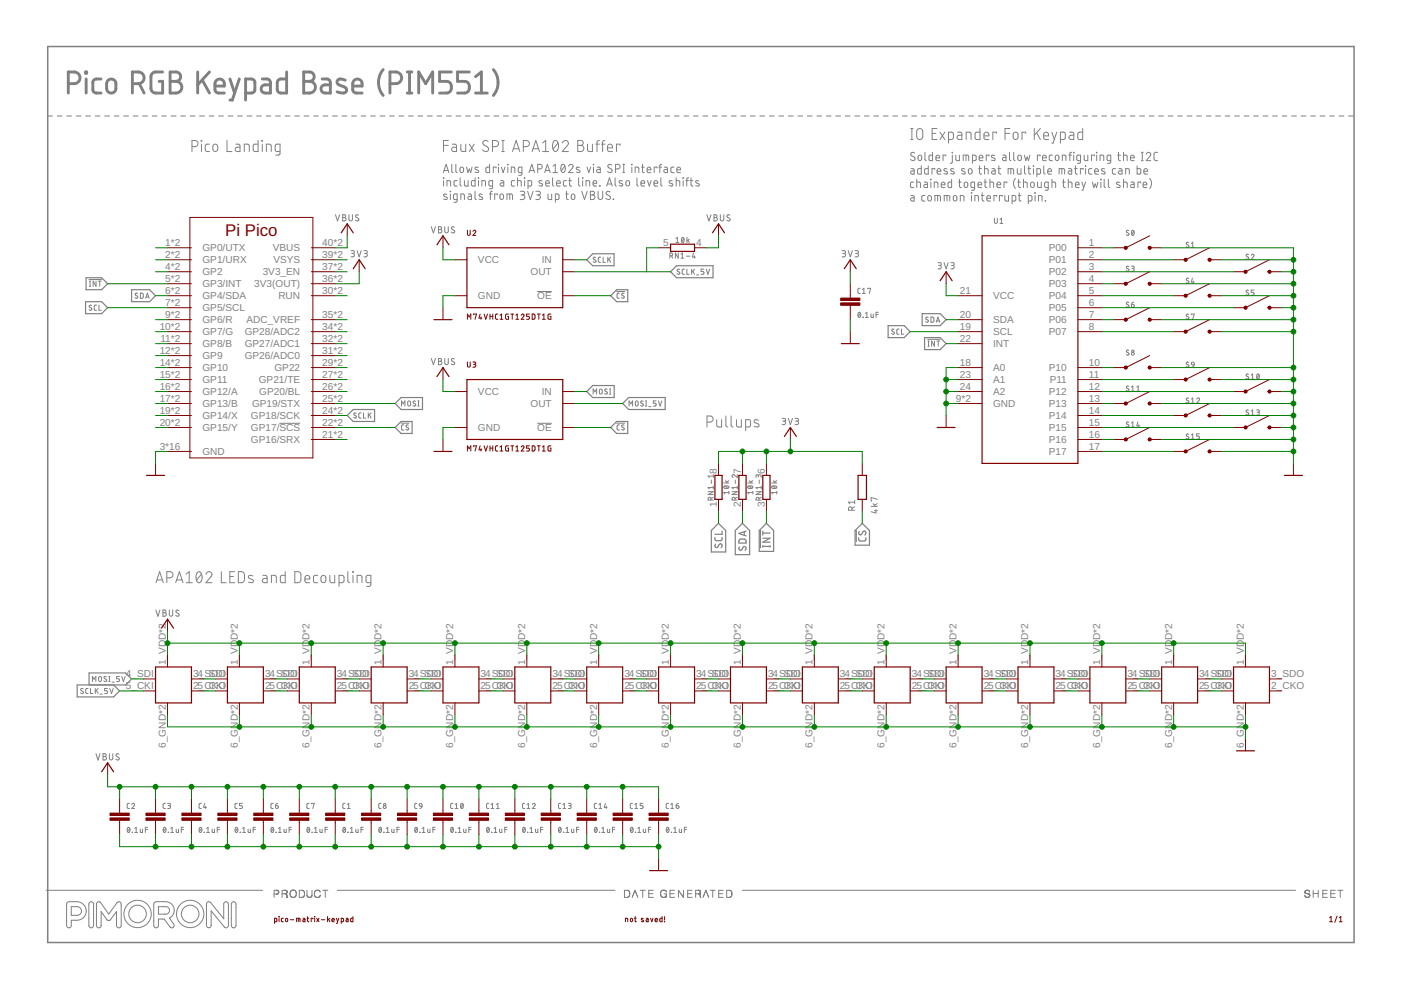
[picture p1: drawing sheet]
<svg xmlns="http://www.w3.org/2000/svg" width="297mm" height="210mm" viewBox="0 0 297 210" stroke-linecap="round" stroke-linejoin="round" font-family="sans-serif">
<defs><g id="words">
<text font-size="3.6" fill="#800000" x="47.7" y="50">Pi Pico</text>
<g font-size="2.1" fill="#808080">
<text x="35" y="52.2">1*2</text>
<text x="42.9" y="53.3">GP0/UTX</text>
<text x="57.8" y="53.3">VBUS</text>
<text x="68.3" y="52.2">40*2</text>
<text x="140.6" y="52.2">5</text>
<text x="147.6" y="52.2">4</text>
<text x="222.4" y="53.3">P00</text>
<text x="230.9" y="52.2">1</text>
<text x="35" y="54.7">2*2</text>
<text x="35" y="57.3">4*2</text>
<text x="35" y="59.8">5*2</text>
<text x="42.9" y="55.8">GP1/URX</text>
<text x="42.9" y="58.4">GP2</text>
<text x="55.7" y="58.4">3V3_EN</text>
<text x="58" y="55.8">VSYS</text>
<text x="68.3" y="59.8">36*2</text>
<text x="68.3" y="57.3">37*2</text>
<text x="68.3" y="54.7">39*2</text>
<text x="101.3" y="55.8">VCC</text>
<text x="112.5" y="58.4">OUT</text>
<text x="114.8" y="55.8">IN</text>
<text x="222.4" y="55.8">P01</text>
<text x="222.4" y="58.4">P02</text>
<text x="230.9" y="54.7">2</text>
<text x="230.9" y="57.3">3</text>
<text x="230.9" y="59.8">4</text>
<text x="35" y="62.3">6*2</text>
<text x="35" y="64.9">7*2</text>
<text x="42.9" y="60.9">GP3/INT</text>
<text x="42.9" y="63.5">GP4/SDA</text>
<text x="42.9" y="66">GP5/SCL</text>
<text x="53.9" y="60.9">3V3(OUT)</text>
<text x="59" y="63.5">RUN</text>
<text x="68.3" y="62.3">30*2</text>
<text x="101.3" y="63.5">GND</text>
<text x="113.9" y="63.5">OE</text>
<text x="203.5" y="62.3">21</text>
<text x="210.5" y="63.5">VCC</text>
<text x="222.4" y="60.9">P03</text>
<text x="222.4" y="63.5">P04</text>
<text x="222.4" y="66">P05</text>
<text x="230.9" y="62.3">5</text>
<text x="230.9" y="64.9">6</text>
<text x="33.9" y="70">10*2</text>
<text x="35" y="67.4">9*2</text>
<text x="42.9" y="68.5">GP6/R</text>
<text x="42.9" y="71.1">GP7/G</text>
<text x="51.9" y="71.1">GP28/ADC2</text>
<text x="52.2" y="68.5">ADC_VREF</text>
<text x="68.3" y="70">34*2</text>
<text x="68.3" y="67.4">35*2</text>
<text x="203.5" y="67.4">20</text>
<text x="203.5" y="70">19</text>
<text x="210.5" y="68.5">SDA</text>
<text x="210.5" y="71.1">SCL</text>
<text x="222.4" y="68.5">P06</text>
<text x="222.4" y="71.1">P07</text>
<text x="230.9" y="67.4">7</text>
<text x="230.9" y="70">8</text>
<text x="33.9" y="75">12*2</text>
<text x="33.9" y="77.6">14*2</text>
<text x="34" y="72.5">11*2</text>
<text x="42.9" y="73.6">GP8/B</text>
<text x="42.9" y="76.2">GP9</text>
<text x="51.9" y="76.2">GP26/ADC0</text>
<text x="51.9" y="73.6">GP27/ADC1</text>
<text x="68.3" y="77.6">29*2</text>
<text x="68.3" y="75">31*2</text>
<text x="68.3" y="72.5">32*2</text>
<text x="203.5" y="72.5">22</text>
<text x="203.5" y="77.6">18</text>
<text x="210.5" y="73.6">INT</text>
<text x="230.9" y="77.6">10</text>
<text x="33.9" y="80.1">15*2</text>
<text x="33.9" y="82.7">16*2</text>
<text x="42.9" y="78.7">GP10</text>
<text x="42.9" y="81.2">GP11</text>
<text x="42.9" y="83.8">GP12/A</text>
<text x="54.9" y="81.2">GP21/TE</text>
<text x="55" y="83.8">GP20/BL</text>
<text x="58.2" y="78.7">GP22</text>
<text x="68.3" y="82.7">26*2</text>
<text x="68.3" y="80.1">27*2</text>
<text x="101.3" y="83.8">VCC</text>
<text x="114.8" y="83.8">IN</text>
<text x="203.5" y="80.1">23</text>
<text x="203.5" y="82.7">24</text>
<text x="210.5" y="78.7">A0</text>
<text x="210.5" y="81.2">A1</text>
<text x="210.5" y="83.8">A2</text>
<text x="222.4" y="78.7">P10</text>
<text x="222.4" y="83.8">P12</text>
<text x="222.6" y="81.2">P11</text>
<text x="230.9" y="80.1">11</text>
<text x="230.9" y="82.7">12</text>
<text x="33.9" y="85.2">17*2</text>
<text x="33.9" y="87.7">19*2</text>
<text x="42.9" y="86.3">GP13/B</text>
<text x="42.9" y="88.9">GP14/X</text>
<text x="53.2" y="88.9">GP18/SCK</text>
<text x="53.4" y="86.3">GP19/STX</text>
<text x="68.3" y="87.7">24*2</text>
<text x="68.3" y="85.2">25*2</text>
<text x="112.5" y="86.3">OUT</text>
<text x="202.7" y="85.2">9*2</text>
<text x="210.5" y="86.3">GND</text>
<text x="222.4" y="86.3">P13</text>
<text x="222.4" y="88.9">P14</text>
<text x="230.9" y="85.2">13</text>
<text x="230.9" y="87.7">14</text>
<text x="33.9" y="90.3">20*2</text>
<text x="33.9" y="95.4">3*16</text>
<text x="42.9" y="91.4">GP15/Y</text>
<text x="53.2" y="93.9">GP16/SRX</text>
<text x="53.2" y="91.4">GP17/SCS</text>
<text x="68.3" y="92.8">21*2</text>
<text x="68.3" y="90.3">22*2</text>
<text x="101.3" y="91.4">GND</text>
<text x="113.9" y="91.4">OE</text>
<text x="222.4" y="91.4">P15</text>
<text x="222.4" y="93.9">P16</text>
<text x="230.9" y="90.3">15</text>
<text x="230.9" y="92.8">16</text>
<text x="230.9" y="95.4">17</text>
<text x="42.9" y="96.5">GND</text>
<text x="152" y="100.4" transform="rotate(-90 152 100.4)">8</text>
<text x="157.1" y="100.4" transform="rotate(-90 157.1 100.4)">7</text>
<text x="162.1" y="100.4" transform="rotate(-90 162.1 100.4)">6</text>
<text x="222.4" y="96.5">P17</text>
<text x="152" y="107.4" transform="rotate(-90 152 107.4)">1</text>
<text x="157.1" y="107.4" transform="rotate(-90 157.1 107.4)">2</text>
<text x="162.1" y="107.4" transform="rotate(-90 162.1 107.4)">3</text>
<text x="50.4" y="135.7" transform="rotate(-90 50.4 135.7)">D*2</text>
<text x="65.6" y="135.7" transform="rotate(-90 65.6 135.7)">D*2</text>
<text x="80.9" y="135.7" transform="rotate(-90 80.9 135.7)">D*2</text>
<text x="96.1" y="135.7" transform="rotate(-90 96.1 135.7)">D*2</text>
<text x="111.3" y="135.7" transform="rotate(-90 111.3 135.7)">D*2</text>
<text x="126.6" y="135.7" transform="rotate(-90 126.6 135.7)">D*2</text>
<text x="141.8" y="135.7" transform="rotate(-90 141.8 135.7)">D*2</text>
<text x="157.1" y="135.7" transform="rotate(-90 157.1 135.7)">D*2</text>
<text x="172.3" y="135.7" transform="rotate(-90 172.3 135.7)">D*2</text>
<text x="187.5" y="135.7" transform="rotate(-90 187.5 135.7)">D*2</text>
<text x="202.8" y="135.7" transform="rotate(-90 202.8 135.7)">D*2</text>
<text x="218" y="135.7" transform="rotate(-90 218 135.7)">D*2</text>
<text x="233.3" y="135.7" transform="rotate(-90 233.3 135.7)">D*2</text>
<text x="248.5" y="135.7" transform="rotate(-90 248.5 135.7)">D*2</text>
<text x="263.7" y="135.7" transform="rotate(-90 263.7 135.7)">D*2</text>
<text x="26.7" y="143.6">4_SDI</text>
<text x="35.2" y="141.1" transform="rotate(-90 35.2 141.1)">1_VDD*2</text>
<text x="40.9" y="143.6">34__SDI</text>
<text x="43.3" y="143.6">SDO</text>
<text x="50.4" y="141.1" transform="rotate(-90 50.4 141.1)">1_VD</text>
<text x="56.2" y="143.6">34__SDI</text>
<text x="58.6" y="143.6">SDO</text>
<text x="65.6" y="141.1" transform="rotate(-90 65.6 141.1)">1_VD</text>
<text x="71.4" y="143.6">34__SDI</text>
<text x="73.8" y="143.6">SDO</text>
<text x="80.9" y="141.1" transform="rotate(-90 80.9 141.1)">1_VD</text>
<text x="86.7" y="143.6">34__SDI</text>
<text x="89" y="143.6">SDO</text>
<text x="96.1" y="141.1" transform="rotate(-90 96.1 141.1)">1_VD</text>
<text x="101.9" y="143.6">34__SDI</text>
<text x="104.3" y="143.6">SDO</text>
<text x="111.3" y="141.1" transform="rotate(-90 111.3 141.1)">1_VD</text>
<text x="117.1" y="143.6">34__SDI</text>
<text x="119.5" y="143.6">SDO</text>
<text x="126.6" y="141.1" transform="rotate(-90 126.6 141.1)">1_VD</text>
<text x="132.4" y="143.6">34__SDI</text>
<text x="134.8" y="143.6">SDO</text>
<text x="141.8" y="141.1" transform="rotate(-90 141.8 141.1)">1_VD</text>
<text x="147.6" y="143.6">34__SDI</text>
<text x="150" y="143.6">SDO</text>
<text x="157.1" y="141.1" transform="rotate(-90 157.1 141.1)">1_VD</text>
<text x="162.9" y="143.6">34__SDI</text>
<text x="165.2" y="143.6">SDO</text>
<text x="172.3" y="141.1" transform="rotate(-90 172.3 141.1)">1_VD</text>
<text x="178.1" y="143.6">34__SDI</text>
<text x="180.5" y="143.6">SDO</text>
<text x="187.5" y="141.1" transform="rotate(-90 187.5 141.1)">1_VD</text>
<text x="193.3" y="143.6">34__SDI</text>
<text x="195.7" y="143.6">SDO</text>
<text x="202.8" y="141.1" transform="rotate(-90 202.8 141.1)">1_VD</text>
<text x="208.6" y="143.6">34__SDI</text>
<text x="210.9" y="143.6">SDO</text>
<text x="218" y="141.1" transform="rotate(-90 218 141.1)">1_VD</text>
<text x="223.8" y="143.6">34__SDI</text>
<text x="226.2" y="143.6">SDO</text>
<text x="233.3" y="141.1" transform="rotate(-90 233.3 141.1)">1_VD</text>
<text x="239" y="143.6">34__SDI</text>
<text x="241.4" y="143.6">SDO</text>
<text x="248.5" y="141.1" transform="rotate(-90 248.5 141.1)">1_VD</text>
<text x="254.3" y="143.6">34__SDI</text>
<text x="256.7" y="143.6">SDO</text>
<text x="263.7" y="141.1" transform="rotate(-90 263.7 141.1)">1_VD</text>
<text x="269.5" y="143.6">3_SDO</text>
<text x="26.7" y="146.1">5_CKI</text>
<text x="40.9" y="146.1">25__CKI</text>
<text x="43.3" y="146.1">CKO</text>
<text x="56.2" y="146.1">25__CKI</text>
<text x="58.6" y="146.1">CKO</text>
<text x="71.4" y="146.1">25__CKI</text>
<text x="73.8" y="146.1">CKO</text>
<text x="86.7" y="146.1">25__CKI</text>
<text x="89" y="146.1">CKO</text>
<text x="101.9" y="146.1">25__CKI</text>
<text x="104.3" y="146.1">CKO</text>
<text x="117.1" y="146.1">25__CKI</text>
<text x="119.5" y="146.1">CKO</text>
<text x="132.4" y="146.1">25__CKI</text>
<text x="134.8" y="146.1">CKO</text>
<text x="147.6" y="146.1">25__CKI</text>
<text x="150" y="146.1">CKO</text>
<text x="162.9" y="146.1">25__CKI</text>
<text x="165.2" y="146.1">CKO</text>
<text x="178.1" y="146.1">25__CKI</text>
<text x="180.5" y="146.1">CKO</text>
<text x="193.3" y="146.1">25__CKI</text>
<text x="195.7" y="146.1">CKO</text>
<text x="208.6" y="146.1">25__CKI</text>
<text x="210.9" y="146.1">CKO</text>
<text x="223.8" y="146.1">25__CKI</text>
<text x="226.2" y="146.1">CKO</text>
<text x="239" y="146.1">25__CKI</text>
<text x="241.4" y="146.1">CKO</text>
<text x="254.3" y="146.1">25__CKI</text>
<text x="256.7" y="146.1">CKO</text>
<text x="269.5" y="146.1">2_CKO</text>
<text x="35.2" y="158.5" transform="rotate(-90 35.2 158.5)">6_GND*2</text>
<text x="50.4" y="158.5" transform="rotate(-90 50.4 158.5)">6_GND*2</text>
<text x="65.6" y="158.5" transform="rotate(-90 65.6 158.5)">6_GND*2</text>
<text x="80.9" y="158.5" transform="rotate(-90 80.9 158.5)">6_GND*2</text>
<text x="96.1" y="158.5" transform="rotate(-90 96.1 158.5)">6_GND*2</text>
<text x="111.3" y="158.5" transform="rotate(-90 111.3 158.5)">6_GND*2</text>
<text x="126.6" y="158.5" transform="rotate(-90 126.6 158.5)">6_GND*2</text>
<text x="141.8" y="158.5" transform="rotate(-90 141.8 158.5)">6_GND*2</text>
<text x="157.1" y="158.5" transform="rotate(-90 157.1 158.5)">6_GND*2</text>
<text x="172.3" y="158.5" transform="rotate(-90 172.3 158.5)">6_GND*2</text>
<text x="187.5" y="158.5" transform="rotate(-90 187.5 158.5)">6_GND*2</text>
<text x="202.8" y="158.5" transform="rotate(-90 202.8 158.5)">6_GND*2</text>
<text x="218" y="158.5" transform="rotate(-90 218 158.5)">6_GND*2</text>
<text x="233.3" y="158.5" transform="rotate(-90 233.3 158.5)">6_GND*2</text>
<text x="248.5" y="158.5" transform="rotate(-90 248.5 158.5)">6_GND*2</text>
<text x="263.7" y="158.5" transform="rotate(-90 263.7 158.5)">6_GND*2</text>
</g>
</g></defs>
<g fill="none" stroke="#808080" stroke-width=".21">
<path d="M10.1 24.6h1M12.1 24.6h1M14.1 24.6h1.1M16.2 24.6h1M18.2 24.6h1M20.2 24.6h1M22.2 24.6h1M24.2 24.6h1M26.2 24.6h1M28.2 24.6h1.1M30.2 24.6h1.1M32.3 24.6h1"/>
<path d="M34.3 24.6h1M36.3 24.6h1M38.3 24.6h1M40.3 24.6h1M40.7 31.1h.6a.66 .66 0 0 0 .7-.7 .66 .66 0 0 0-.7-.6h-.6v2.3M42.3 24.6h1M42.7 29.8l.1 .1zM42.7 30.6v1.5M44.3 24.6h1.1M44.4 30.6h-.6l-.3 .3 .1 1.1 .8 .1M45.3 30.8l.4-.2a.88 .88 0 0 1 0 1.5l-.3-.1-.3-.2zM46.4 24.6h1"/>
<path d="M48.1 29.8v2.3h1.1M48.4 24.6h1M50 30.6h.7l.2 .2v1.3h-.6a.46 .46 0 0 1-.5-.4 .46 .46 0 0 1 .5-.5h.6M50.4 24.6h1M51.8 32.1v-1.5l.9 .1 .2 1.4M52.4 24.6h1M54.4 24.6h1M54.7 29.8v2.3h-.8l-.2-.2v-1.1l.2-.2h.8M55.5 29.8l.2 .1zM55.6 30.6v1.5M56.4 24.6h1M56.5 32.1v-1.5h.8l.2 .2v1.3"/>
<path d="M58.4 24.6h1.1M59.4 32.1h-.7l-.3-.2-.1-1 .3-.3h.8v1.9l-.3 .4h-.6M60.5 24.6h1M62.5 24.6h1M64.5 24.6h1M66.5 24.6h1M68.5 24.6h1M70.5 24.6h1M72.5 24.6h1M74.5 24.6h1M76.6 24.6h1M78.6 24.6h1"/>
<path d="M80.6 24.6h1M82.6 24.6h1M84.6 24.6h1M86.6 24.6h1M88.6 24.6h1M90.6 24.6h1.1M92.7 24.6h1M94 36.6l.6-1.8 .6 1.8M94 37.7l.1 .1zM94 30.8h1.1M94 38.3v1.2M94.1 36.2h.9"/>
<path d="M94.7 24.6h1M94.8 39.5v-1.2h.6l.1 .2v1M95.1 29.8h-1.1v2.3M95.8 34.8v1.5l.3 .3M95.9 30.6h.6l.3 .3v1.2h-.6a.46 .46 0 0 1-.4-.4 .46 .46 0 0 1 .4-.5h.6M96.6 34.8v1.5l.3 .3M96.7 24.6h1M96.9 38.3h-.5l-.1 .3 .1 .8 .5 .1M97.6 37.7v1.5l.3 .3M97.6 35.5h.6l.1 .7a.39 .39 0 0 1-.4 .4 .39 .39 0 0 1-.4-.4zM97.7 30.6v1.3l.4 .2h.6v-1.5M98.5 38.3v1l.3 .2h.5v-1.2"/>
<path d="M98.7 24.6h1M98.9 35.4l.3 1.2 .3-.8 .3 .8 .3-1.2M99.5 30.6l1 1.5M100.5 30.6l-1 1.5M100.7 24.6h1M100.7 37.7v1.8l-.6-.1-.2-.2 .1-.7 .1-.2h.6M101.4 35.5h-.6l-.1 .3 .7 .4 .1 .3h-.8M101.4 37.7l.1 .1zM101.5 38.3v1.2M102.2 39.5v-1.2h.6l.1 .2v1M102.7 24.6h1M103.5 30a.58 .58 0 0 0-.9-.1 .58 .58 0 0 0 0 .9l.7 .4a.58 .58 0 0 1 .1 .8 .58 .58 0 0 1-.9 0l-.2-.2"/>
<path d="M103.8 34.8v1.8h-.6l-.2-.3v-.7l.2-.1 .6-.1M104.4 31.1h.7a.66 .66 0 0 0 .6-.7 .66 .66 0 0 0-.6-.6h-.7v2.3M104.4 39.5l-.6-.1-.1-.1v-.7l.1-.3h.6v1.5l-.2 .2h-.5M104.7 24.6h1M105.2 35.6v-.2h-.6v1.2M105.6 34.8l.1 .1zM105.7 35.4v1.2M106.1 38.3l.7 .2v1l-.7-.2-.1-.3 .2-.2h.6M106.3 35.4l.4 1.2 .4-1.2M106.4 29.8h.5M106.4 32.1h.5M106.6 29.8v2.3"/>
<path d="M106.7 24.6h1.1M107.6 34.8l.1 .1zM107.7 35.4v1.2M108.4 36.6v-1.2l.6 .1 .1 .1 .1 1M108.6 32.1l.8-2.3 .8 2.3M108.8 24.6h1M108.8 31.5h1.2M109.1 38.3h-.5l-.2 .3 .1 .8 .6 .1M109.7 38.3h.6l.2 .2v1M109.7 37.7v1.8M110.7 36.6h-.7l-.1-.2v-.7l.1-.2 .7-.1v1.5l-.2 .2-.5 .1M110.8 24.6h1"/>
<path d="M111 31.1h.6a.66 .66 0 0 0 .6-.7 .66 .66 0 0 0-.6-.6h-.6v2.3M111.2 37.7l.1 .1zM111.2 38.3v1.2M112 39.5l.5-.1 .2-.1v-.7l-.2-.3h-.5v1.7M112.2 36.6l.6-1.8 .5 1.8M112.3 36.2h.9M112.8 24.6h1M112.8 32.1l.8-2.3 .8 2.3M113 31.5h1.2M114 35.8h.5a.49 .49 0 0 0 .5-.5 .49 .49 0 0 0-.5-.5h-.5v1.8M114.8 24.6h1M114.9 38.4l-.5-.1-.1 .3 .7 .4v.3h-.7"/>
<path d="M115 32.1h1.3M115 30.3l.7-.5v2.3M115.5 36.6l.6-1.8 .5 1.8M115.6 36.2h.9M115.7 38.9h.8a.41 .41 0 0 0-.3-.6 .41 .41 0 0 0-.5 .4l.1 .7 .7 .1M116.8 24.6h1M117.2 37.7v1.5l.3 .3M117.2 36.6h1M117.2 35.2l.5-.4v1.8M117.4 30a.55 .55 0 0 1 .6-.2 .55 .55 0 0 1 .3 .6 1.36 1.36 0 0 1-.5 1.7 1.47 1.47 0 0 1-.4-2.1zM118 38.9h.8a.41 .41 0 0 0-.3-.6 .41 .41 0 0 0-.5 .4l.1 .7 .7 .1M118.3 30.3l-1 1.3"/>
<path d="M118.8 24.6h1M119.1 34.9l.3-.1a1.04 1.04 0 0 1 0 1.8 1.13 1.13 0 0 1-.3-1.7zM119.2 30.3a.64 .64 0 0 1 .9-.5 .64 .64 0 0 1 .2 1l-1.1 1.3h1.3M119.8 35.2l-.8 1M120.1 38.3h-.5l-.2 .3 .1 .8 .6 .1M120.5 35.2a.48 .48 0 0 1 .7-.3 .48 .48 0 0 1 .2 .7l-.9 1h1M120.6 38.3h.6M120.8 37.7v1.6l.4 .2M120.8 24.6h1.1M122.5 29.8h.6a.52 .52 0 0 1 .6 .5 .52 .52 0 0 1-.6 .5 .66 .66 0 0 1 .7 .7 .66 .66 0 0 1-.7 .6h-.6zM122.5 30.8h.6M122.7 37.7v1.5l.3 .3"/>
<path d="M122.9 24.6h1M122.9 35.5l-.5-.1-.2 .2 .1 .3 .6 .3v.3h-.7M123.5 37.7l.1 .1zM123.5 38.3v1.2M124.2 39.5v-1.2h.6l.2 .2v1M124.5 35.4l.3 1.2 .4-1.2M124.6 30.6v1.3l.3 .2h.7v-1.5M124.9 24.6h1M125.8 38.9h.7a.4 .4 0 0 0-.3-.6 .4 .4 0 0 0-.4 .4v.7l.7 .1M125.8 34.8l.1 .1zM125.8 35.4v1.2M126.3 30.6h.8"/>
<path d="M126.6 35.4l.7 .2v1l-.7-.1-.1-.3 .2-.3h.6M126.9 24.6h1M127.1 29.8l-.5 .2v2.1M127.1 39.3l.1 .2zM127.5 30.6h.8M128.3 29.8l-.5 .2v2.1M128.6 39.5l.6-1.8 .6 1.8M128.8 39h.9M128.8 31.3h1.1a.55 .55 0 0 0-.4-.7 .55 .55 0 0 0-.7 .5l.1 .9 1 .1M128.9 24.6h1M129.7 35l-.6-.1-.2 .3 .1 .3 .6 .4a.44 .44 0 0 1 .1 .6 .44 .44 0 0 1-.7 0l-.2-.2M130.4 37.7v1.5l.3 .3"/>
<path d="M130.5 35.8h.5a.49 .49 0 0 0 .5-.5 .49 .49 0 0 0-.5-.5h-.5v1.8M130.9 24.6h1M131.5 30.8v-.2h-.8v1.5M132 38.4l-.6-.1-.1 .3 .7 .4v.3h-.7M132 36.6h.4M132 34.8h.4M132.2 34.8v1.8M132.8 38.4l.4-.1a.66 .66 0 0 1-.1 1.2l-.4-.4zM132.9 24.6h1M133.9 34.8l.1 .1zM134 35.4v1.2M134.7 36.6v-1.2l.6 .1 .1 .1v1"/>
<path d="M134.9 24.6h1.1M135 37.7v1.5l.3 .3M135.9 38.9h.8a.41 .41 0 0 0-.3-.6 .41 .41 0 0 0-.5 .4l.1 .7 .7 .1M136 35.4h.6M136.2 34.8v1.6l.4 .2M136.9 24.6h1.1M137.2 36h.8a.41 .41 0 0 0-.3-.6 .41 .41 0 0 0-.5 .4l.1 .7 .7 .1M137.3 38.3l.4 1.2 .3-1.2M138.7 38.9h.7a.41 .41 0 0 0-.2-.6 .41 .41 0 0 0-.5 .4v.7l.7 .1M139 24.6h1M139.3 35.6v-.2h-.6v1.2M139.7 35.4h.6"/>
<path d="M140.1 37.7v1.5l.3 .3M140.3 34.8l-.4 .2v1.6M140.8 35.4l.7 .2v1l-.7-.1-.1-.3 .2-.3h.6M141 24.6h1M142.5 38.4l-.5-.1-.1 .3 .7 .4v.3h-.7M142.9 35.4l-.5 .1-.2 .2 .1 .8 .6 .1M143 24.6h1M143.4 38.3h.6l.1 .2v1M143.4 37.7v1.8M143.5 36h.8a.4 .4 0 0 0-.3-.6 .4 .4 0 0 0-.5 .4l.1 .7 .7 .1M144.8 37.7l.1 .1zM144.8 38.3v1.2"/>
<path d="M145 24.6h1M145.4 38.3h.6M146 37.7l-.4 .2v1.6M146.3 38.3h.6M146.5 37.7v1.6l.4 .2M147 24.6h1M148.2 38.4l-.6-.1-.1 .3 .7 .4v.3h-.7M149 24.6h1.1M151 24.6h1.1M153.1 24.6h1M155.1 24.6h1M157.1 24.6h1"/>
<path d="M159.1 24.6h1M161.1 24.6h1M163.1 24.6h1M165.1 24.6h1M167.2 24.6h1M169.2 24.6h1M171.2 24.6h1M173.2 24.6h1M175.2 24.6h1M177.2 24.6h1M179.2 24.6h1M181.3 24.6h.9"/>
<path d="M183.3 24.6h1M185.3 24.6h1M187.3 24.6h1M189.3 24.6h1M191.3 24.6h1M193.1 29.6h.5M193.1 27.2h.5M193.1 35.8h.6l.1 .1v1l-.7-.1v-.3l.2-.2 .5-.1M193.3 24.6h1M193.3 27.2v2.4M193.7 38.6h-.5l-.2 .3 .1 .8 .6 .1M193.9 32.4l-.6-.1-.2 .4 .1 .2 .6 .4a.44 .44 0 0 1 .1 .7 .44 .44 0 0 1-.7-.1l-.2-.1"/>
<path d="M194.4 38.6h.6l.1 .2 .1 1M194.4 38v1.8M194.5 27.5a.64 .64 0 0 1 .7-.2 .64 .64 0 0 1 .4 .6v1a.65 .65 0 0 1-.6 .7 .65 .65 0 0 1-.6-.7zM194.8 33l.4-.1a.66 .66 0 0 1-.2 1.2l-.4-.4zM195.3 35.2v1.7h-.6l-.2-.3 .1-.7 .1-.1h.6M195.3 24.6h1M196 38.6h.4l.2 .3v.9l-.6-.1-.1-.2v-.3l.7-.1M196.1 32.3v1.5l.3 .3M196.8 35.2v1.7h-.6l-.2-.3v-.7l.2-.1h.6M197.3 38l.1 .1zM197.3 24.6h1.1M197.4 38.6v1.2"/>
<path d="M197.6 28.3h.8M197.7 32.3v1.8l-.6-.1-.1-.2v-.7l.1-.2h.6M198.1 39.8v-1.2h.6l.1 .2 .1 1M198.2 35.9v-.1h-.6v1.1M198.4 33.5h.8a.41 .41 0 0 0-.3-.6 .41 .41 0 0 0-.5 .4l.1 .7 .7 .1M198.7 27.2h-1.1v2.4h1.1M198.7 36.3h.8a.41 .41 0 0 0-.3-.5 .41 .41 0 0 0-.5 .3l.1 .7 .7 .1M199.3 28l1 1.6M199.4 24.6h1M199.6 39.2h.7a.41 .41 0 0 0-.2-.6 .41 .41 0 0 0-.5 .4v.7l.7 .1M200.3 28l-1 1.6M200.5 33.1v-.2h-.6v1.2"/>
<path d="M200.8 35.8h-.5l-.2 .3 .8 .4v.3h-.8M201.1 29.6l.8-.1 .2-.2v-.9l-.2-.4h-.8v2.4M201.4 24.6h1M201.8 38v1.8h-.6l-.2-.3v-.7l.2-.2h.6M201.9 32.3l.1 .1zM201.9 32.9v1.6l-.4 .1M202.2 35.8h-.5l-.2 .3 .8 .4v.3h-.8M202.6 32.9l.1 1 .2 .2h.5v-1.2M203 28h.7l.2 .4v1.2h-.6a.46 .46 0 0 1-.4-.5 .46 .46 0 0 1 .4-.4h.6M203.2 38.6h.6M203.4 24.6h1M203.4 38l.1 1.6 .3 .2"/>
<path d="M204.2 34.1v-1.2l1.1 .1 .1 1.1M204.5 38.7l.5-.1a.66 .66 0 0 1-.2 1.2l-.4-.3zM204.6 35.8h-.6l-.1 .3 .7 .4v.3h-.7M204.8 32.9v1.2M204.9 29.6v-1.6h.8l.2 .3v1.3M205.4 24.6h1M205.4 35.9h.6l.1 .6a.39 .39 0 0 1-.4 .4 .39 .39 0 0 1-.4-.4zM206.2 34.1l.6-.1 .1-.1 .1-.7-.2-.3h-.6v1.7M206.6 39.8h-.6l-.1-.2-.1-.7 .2-.3h.6v1.4l-.2 .3h-.4M207.3 39.2h.8a.41 .41 0 0 0-.2-.6 .41 .41 0 0 0-.6 .4l.1 .7 .7 .1M207.4 24.6h1M207.5 35.8h.6"/>
<path d="M207.6 33.5h.8a.41 .41 0 0 0-.3-.6 .41 .41 0 0 0-.5 .4l.1 .7 .7 .1M207.7 35.2v1.5l.4 .2M207.8 27.2v2.4l-.8-.1-.2-.2v-1l.2-.3h.8M208.6 28.8h1.1a.55 .55 0 0 0-.4-.8 .55 .55 0 0 0-.7 .6l.1 .9 1 .1M208.6 38.6h.6M208.7 35.8h.6l.2 .1v1M208.7 35.2v1.7M208.9 38v1.6l.3 .2M209.4 24.6h1M209.7 33.1v-.2h-.6v1.2M209.9 38.6h.6l.2 .2v1M209.9 38v1.8"/>
<path d="M210.3 35.8h.5l.2 .1v1l-.7-.1-.1-.3 .2-.2 .6-.1M210.9 33l-.6-.1-.1 .3 .7 .4v.4h-.7M211.3 28.3v-.3h-.8v1.6M211.4 39.2h.8a.41 .41 0 0 0-.3-.6 .41 .41 0 0 0-.5 .4l.1 .7 .7 .1M211.4 24.6h1M211.6 35.8h.6M211.8 35.2v1.5l.4 .2M212.6 32.9h.5l.2 .3v.9l-.6-.1-.2-.2 .1-.3 .7-.1M213.1 28.3h1M213.4 24.6h1.1M213.5 38.8v-.2h-.6v1.2M213.7 36.9v-1.1h1.1l.1 1.1"/>
<path d="M214 32.3v1.5l.3 .3M214.1 27.2h-1v2.4M214.3 35.8v1.1M214.9 32.3v1.5l.3 .3M215.1 28.1l.3-.1a.88 .88 0 0 1 0 1.6h-.2a.92 .92 0 0 1-.1-1.5zM215.3 37.8a1.62 1.62 0 0 0 0 2.2M215.5 24.6h1M215.7 35.8v.9l.3 .2h.5v-1.1M215.8 38.6h.6M215.9 33l.4-.1a.66 .66 0 0 1-.1 1.2l-.4-.3zM216 38v1.6l.4 .2M217 38.6h.6l.2 .2v1"/>
<path d="M217 38v1.8M217.2 32.9l.3 1.2 .3-.8 .3 .8 .3-1.2M217.2 35.2v1.4l.3 .3M217.5 28.3v-.3h-.8v1.6M217.5 24.6h1M217.9 35.8h.6M218.1 35.2v1.5l.4 .2M218.6 38.7h.6l.1 .7a.39 .39 0 0 1-.4 .4 .39 .39 0 0 1-.4-.4zM219.1 35.2l.1 .1zM219.1 35.8v1.1M219.3 27.2v2.4M219.5 24.6h1"/>
<path d="M219.8 28.2l.8 1.4M219.8 36.9h.6l.2-.2v-.7l-.2-.2h-.6v1.7M220 38.6v1l.3 .2h.5v-1.2M220.5 33.1v-.2h-.6v1.2M220.6 27.2l-1.3 1.5M221 33.5h.8a.41 .41 0 0 0-.3-.6 .41 .41 0 0 0-.5 .4l.1 .7 .7 .1M221.3 28.8h1a.55 .55 0 0 0-.3-.8 .55 .55 0 0 0-.7 .6l.1 .9 .9 .1M221.3 35.2v1.4l.3 .3M221.5 24.6h1M222.1 36.3h.8a.41 .41 0 0 0-.3-.5 .41 .41 0 0 0-.5 .3l.1 .7 .7 .1M222.2 39.8h-.5l-.2-.2v-.7l.2-.3h.5v1.4l-.1 .3h-.5M223 28l.5 1.6"/>
<path d="M223 38.6h.6l.2 .2v1M223 38v1.8M223.1 32.9h-.4l-.2 .3v.8l.6 .1M223.5 24.6h1M223.9 33l.4-.1a.66 .66 0 0 1-.2 1.2l-.4-.4zM224 28l-.7 2.4h-.3M224.6 36.9v-1.1h1l.1 1.1M224.8 29.6h.7l.3-.3v-1l-.2-.3h-.8v2.4M225.1 35.8v1.1M225.2 34.1v-1.2h.6l.2 .2v1M225.3 38.6h.5M225.5 38v1.6l.3 .2"/>
<path d="M225.5 24.6h1M226.5 38.6h.6l.2 .2v1M226.5 38v1.8M226.5 35.8h.6l.1 .1v1l-.7-.1v-.3l.2-.2 .5-.1M226.6 32.9h.6M226.8 28h.6l.2 .3 .1 1.3h-.6a.46 .46 0 0 1-.5-.5 .46 .46 0 0 1 .5-.4h.6M227.2 32.3l-.4 .2v1.6M227.5 24.6h1.1M227.6 32.3l.1 .1zM227.6 32.9v1.2M227.8 35.8h.6M228 35.2v1.5l.4 .2"/>
<path d="M228 39.2h.8a.4 .4 0 0 0-.3-.6 .4 .4 0 0 0-.5 .4l.1 .7 .7 .1M229.1 34.1l-.6-.1-.2-.1v-.7l.2-.3h.6v1.5l-.2 .2h-.5M229.4 38.6l.4 1.2M229.6 27.2v2.4l-.9-.1-.2-.2v-1l.2-.3h.9M229.6 24.6h1M229.6 35.9v-.1h-.5v1.1M229.9 32.9v1l.2 .2h.5v-1.2M230.1 35.2l.1 .1zM230.2 35.8v1.1M230.2 38.6l-.6 1.7h-.2M231.5 35.8h-.5l-.2 .2 .1 .8 .6 .1M231.6 24.6h1"/>
<path d="M231.6 38.6l.3 1.2 .3-.8 .3 .8 .3-1.2M232 33.1v-.2h-.6v1.2M232.1 36.3h.8a.41 .41 0 0 0-.3-.5 .41 .41 0 0 0-.5 .3l.1 .7 .7 .1M232.5 32.3l.1 .1zM232.5 32.9v1.2M233.2 34.1v-1.2h.6l.2 .2v1M233.4 38l.1 .1zM233.4 38.6v1.2M233.6 24.6h1M234.1 38v1.5l.3 .3M234.2 35.8h-.4l-.3 .1 .2 .3 .6 .3v.3h-.8M235 38v1.5l.3 .3"/>
<path d="M235.5 34.1l-.6-.1-.2-.1v-.7l.2-.3h.6v1.5l-.2 .2h-.5M235.6 24.6h1M236.5 35.8h-.5l-.2 .2 .1 .8 .6 .1M237 32.9h.6M237.2 32.3v1.6l.4 .2M237.2 35.8h.5l.2 .2v.9h-.6l-.2-.3 .1-.2 .7-.2M237.4 38.7l-.5-.1-.2 .3 .7 .4 .1 .4h-.8M237.6 24.6h1M238.2 32.9h.6l.2 .2v1M238.2 38.6h.6l.2 .2v1M238.2 32.3v1.8M238.2 38v1.8"/>
<path d="M238.7 36.9v-1.1h.6l.1 .1v1M239.6 24.6h1M239.7 33.5h.8a.41 .41 0 0 0-.3-.6 .41 .41 0 0 0-.5 .4l.1 .7 .7 .1M239.8 38.6h.5l.2 .3v.9l-.6-.1-.2-.2 .1-.3 .7-.1M241.1 35.2v1.7h.6l.2-.3v-.7l-.2-.1h-.6M241.6 24.6h1.1M241.9 38.8v-.2h-.6v1.2M242 34.1h.4M242 32.3h.4M242.2 32.3v1.8M242.4 39.2h.7a.41 .41 0 0 0-.2-.6 .41 .41 0 0 0-.5 .4v.7l.7 .1M242.5 36.3h.8a.41 .41 0 0 0-.3-.5 .41 .41 0 0 0-.5 .3l.1 .7 .7 .1"/>
<path d="M243 32.7a.48 .48 0 0 1 .7-.4 .48 .48 0 0 1 .1 .8l-.8 1h1M243.6 24.6h1.1M243.8 37.8a1.62 1.62 0 0 1 0 2.2M245.4 32.3h-.5l-.2 .4v1.1l.2 .2 .5 .1M245.7 24.6h1M247.7 24.6h1M249.7 24.6h1M251.7 24.6h1M253.7 24.6h1M255.7 24.6h1.1M257.7 24.6h1.1M259.8 24.6h1"/>
<path d="M261.8 24.6h1M263.8 24.6h1M265.8 24.6h1M267.8 24.6h1M269.8 24.6h1M271.8 24.6h1M273.9 24.6h1M275.9 24.6h1M277.9 24.6h1M279.9 24.6h1M281.9 24.6h1M283.9 24.6h1"/>
<path d="M285.9 24.6h1M18.9 59.3h2.6M19 59.6h.2M19.1 59.6v1.1M20.4 59.6v1.1l-.7-1.1v1.1M20.8 59.6h.7M21.1 59.6v1.1M71.1 45.5l.5 1.3 .4-1.3M72.6 45.5l.6 .1 .1 .3-.3 .2a.36 .36 0 0 1 .4 .4 .36 .36 0 0 1-.4 .3h-.4zM72.6 46.1h.4M74 45.5v1a.37 .37 0 0 0 .3 .3 .37 .37 0 0 0 .4-.3v-1M74.4 53.1l.6 .1 .1 .2v.2l-.5 .1"/>
<path d="M74.8 53.7a.36 .36 0 0 1 .3 .4 .36 .36 0 0 1-.3 .4h-.4M75.7 53.1l.5 1.4 .4-1.4M76 45.6a.33 .33 0 0 0-.5 0 .33 .33 0 0 0 0 .5l.4 .2a.36 .36 0 0 1 0 .6 .36 .36 0 0 1-.5-.2M77.2 53.1l.5 .1 .2 .2-.1 .2-.5 .1M77.5 53.7a.36 .36 0 0 1 .4 .4 .36 .36 0 0 1-.4 .4h-.3M91.4 48.1l.5 1.3 .4-1.3M93 48.1l.6 .1v.2l-.3 .3a.36 .36 0 0 1 .4 .3 .36 .36 0 0 1-.4 .4h-.3zM93 48.7h.3M94.3 48.1v.9a.37 .37 0 0 0 .4 .4 .37 .37 0 0 0 .3-.4v-.9M94.7 41.2l-.4-.1-.3 .4 .8 .4v.3h-.8M95.4 40.6h.1zM95.5 41.1v1.2"/>
<path d="M96.3 48.2a.33 .33 0 0 0-.5-.1 .33 .33 0 0 0 .1 .5l.4 .2a.36 .36 0 0 1-.1 .6 .36 .36 0 0 1-.5-.2M96.9 42.3h-.6l-.1-.2-.1-.7 .2-.2 .6-.1v1.5l-.2 .3h-.5M97.7 42.3v-1.2h.5l.2 .2 .1 1M99.3 41.1h.4l.2 .2v1l-.6-.1-.1-.3 .2-.2 .5-.1M100.7 40.6v1.4l.3 .3M102.2 41.2h-.5l-.1 .3 .7 .4v.3h-.7M103.8 41.1h.6M104.4 40.6l-.4 .1v1.6M105.5 41.3v-.2h-.6v1.2M106.1 41.3l.3-.2 .2 .2 .2 .6a.39 .39 0 0 1-.4 .4 .39 .39 0 0 1-.4-.4zM107.5 42.3v-1.2l1.1 .1 .1 1.1M108.1 41.1v1.2"/>
<path d="M110.3 40.6h.6a.39 .39 0 0 1 .4 .3 .39 .39 0 0 1-.4 .4h-.4M110.8 41.3a.49 .49 0 0 1 .5 .5 .49 .49 0 0 1-.5 .5h-.5M111.9 40.6l.5 1.7 .6-1.7M113.6 40.6h.6a.39 .39 0 0 1 .4 .3 .39 .39 0 0 1-.4 .4h-.4M114.1 41.3a.49 .49 0 0 1 .5 .5 .49 .49 0 0 1-.5 .5h-.5M116.2 41.1v1l.3 .2h.5v-1.2M117.8 42.3h.5l.2-.2v-.7l-.2-.2-.5-.1v1.8M119.9 41.1h.6M120.1 40.6v1.5l.4 .2M121.2 41.3l.3-.2a.66 .66 0 0 1 .1 1.2h-.3l-.2-.2zM123.3 40.6l.6 1.7 .6-1.7M125.2 40.6h.5a.39 .39 0 0 1 .3 .3 .39 .39 0 0 1-.3 .4 .49 .49 0 0 1 .4 .5 .49 .49 0 0 1-.4 .5h-.5z"/>
<path d="M125.2 41.3h.5M126.3 54.6l-.3-.1-.2 .3 .4 .4a.3 .3 0 0 1 0 .4 .3 .3 0 0 1-.4-.1M126.8 40.6v1.2a.49 .49 0 0 0 .5 .5 .49 .49 0 0 0 .5-.5v-1.2M127.3 54.5l-.3 .1-.1 .2v.7l.4 .1M127.9 54.5v1.1h.5M128.9 54.5v1.1M129.1 54.9l.4 .7M129.3 40.7l-.5-.1-.3 .3 .1 .3 .6 .4a.44 .44 0 0 1 .1 .6 .44 .44 0 0 1-.7 0l-.1-.1M129.5 54.5l-.6 .7M130 42.2l.1 .1zM142 54.3l.6-.2v-.3l-.6-.2v1.1M142.4 54.3l.2 .4"/>
<path d="M143.3 50.6l.3-.3v1.1M143.3 51.4h.6M143.8 53.6v1.1l-.6-1.1v1.1M144.1 57.2l-.3-.1-.2 .2 .4 .4a.3 .3 0 0 1 0 .5 .3 .3 0 0 1-.5-.2M144.4 53.9l.3-.3v1.1M144.4 54.7h.6M144.6 50.4h.1a.56 .56 0 0 1 .4 .5 .56 .56 0 0 1-.4 .5l-.2-.5zM145 50.6l-.5 .6M145.1 57.1h-.3l-.2 .2 .1 .7 .4 .2M145.5 54.3h.8M145.6 57.1v1.1h.5M145.6 50.3v1.1"/>
<path d="M145.9 50.9l.2 .5M146.1 50.7l-.5 .4M146.6 57.1v1.1M146.9 57.5l.4 .7M147 53.6l-.2 .9h.6M147.2 54.3v.4M147.3 57.1l-.7 .6M147.7 58.3h.5M149.2 57.1h-.5v.5h.4l.1 .2-.1 .3-.4 .1M149.7 57.1l.4 1.1 .4-1.1M149.9 45.5l.4 1.3 .4-1.3M151.4 45.5l.6 .1v.4l-.3 .1a.36 .36 0 0 1 .4 .4 .36 .36 0 0 1-.4 .3h-.3z"/>
<path d="M151.4 46.1h.3M152.7 45.5v1a.37 .37 0 0 0 .4 .3 .37 .37 0 0 0 .4-.3v-1M154.7 45.6h-.4l-.2 .2 .6 .5a.35 .35 0 0 1-.1 .6 .35 .35 0 0 1-.5-.2M178.5 53.1l.6 .1 .2 .2-.1 .2-.5 .1M178.9 53.7a.36 .36 0 0 1 .4 .4 .36 .36 0 0 1-.4 .4h-.4M179.8 53.1l.5 1.4 .4-1.4M181.3 53.1l.5 .1 .2 .2-.1 .2-.5 .1M181.7 53.7a.36 .36 0 0 1 .3 .4 .36 .36 0 0 1-.3 .4h-.4M193.1 41.4h.4l.3 .2v1l-.7-.1v-.3l.2-.2 .5-.1M196.1 41.4l-.5 .1-.2 .2 .1 .8 .6 .1M196.8 41.6l.3-.2 .3 .2 .1 .6a.39 .39 0 0 1-.4 .4 .39 .39 0 0 1-.4-.4zM198.2 42.6v-1.2l1.1 .2 .1 1"/>
<path d="M198.8 41.4v1.2M198.9 55.7h.5l.2 .2-.2 .3-.4 .1M199.2 56.3a.36 .36 0 0 1 .4 .3 .36 .36 0 0 1-.4 .4h-.3M200.2 55.7l.4 1.3 .4-1.3M200.2 42.6v-1.2l1.1 .2 .1 1M200.8 41.4v1.2M201.6 55.7h.6l.1 .2-.1 .3-.5 .1M202 56.3a.36 .36 0 0 1 .3 .3 .36 .36 0 0 1-.3 .4h-.4M202.2 41.6l.3-.2a.66 .66 0 0 1 .1 1.2h-.2l-.3-.2zM203.6 42.6v-1.2h.5l.3 .2v1M205.9 40.9l.1 .1zM206 41.4v1.2"/>
<path d="M206.7 42.6v-1.2h.5l.3 .2v1M208 41.4h.6M208.2 40.9l.1 1.5 .3 .2M209.2 42h.8a.41 .41 0 0 0-.3-.5 .41 .41 0 0 0-.5 .3l.1 .7 .7 .1M210.8 46.3l.1 .9 .2 .2 .3-.2 .1-.9M211.3 41.7v-.3h-.6v1.2M212 46.5l.3-.2v1.1M212 47.4h.6M212.5 41.7v-.3h-.6v1.2M213 41.4l.1 1 .2 .2h.5v-1.2M214.6 42.6h.6l.1-.2 .1-.7-.2-.2-.6-.1v1.8M215.9 41.4h.6"/>
<path d="M216.1 40.9v1.5l.4 .2M218 42.6h.6l.2-.2v-.7l-.2-.2-.6-.1v1.8M219.4 40.9l.1 .1zM219.5 41.4v1.2M220.2 42.6v-1.2h.5l.2 .2v1M221.6 42.5l.1 .1zM239.3 48.9l-.2-.1-.3 .3 .5 .4a.29 .29 0 0 1-.1 .4 .29 .29 0 0 1-.4-.1M239.3 56.5l-.2-.1-.3 .3 .5 .4a.3 .3 0 0 1-.1 .4 .3 .3 0 0 1-.4-.1M239.9 56.4l.5 .1 .1 .2-.1 .2h-.4M240 48.9l.1-.1a.55 .55 0 0 1 .4 .6 .55 .55 0 0 1-.4 .5l-.2-.5zM240.2 56.9l.3 .4-.2 .2h-.4M240.4 49.1l-.5 .6"/>
<path d="M252 51.5l-.2-.1-.3 .2 .5 .4a.29 .29 0 0 1-.1 .5 .29 .29 0 0 1-.4-.2M252 59.1l-.2-.1-.3 .2 .5 .4a.3 .3 0 0 1-.1 .5 .3 .3 0 0 1-.4-.2M252.6 51.6l.3-.2v1.1M252.6 52.5h.6M252.8 59l-.2 .8h.6M253 59.6v.5M264.7 54l-.3-.1-.2 .2 .4 .4a.29 .29 0 0 1 0 .5 .29 .29 0 0 1-.4-.2M265.3 54.1a.29 .29 0 0 1 .4-.2 .29 .29 0 0 1 .1 .5l-.5 .6h.6M19 60.7h.2M19.4 64.8l-.2-.1-.3 .2 .5 .4a.3 .3 0 0 1-.1 .5 .3 .3 0 0 1-.4-.2M20.5 64.7h-.4l-.1 .2v.8l.5 .1M21 64.7v1.1h.5"/>
<path d="M29.2 62.3l-.3-.2-.2 .3 .4 .4a.3 .3 0 0 1 0 .4 .3 .3 0 0 1-.5-.1M29.8 62.1l.4 .1 .2 .1v.6l-.2 .3h-.4zM30.9 63.2l.3-1.1 .4 1.1M31 63h.5M91.4 76l.5 1.3 .4-1.3M93 76l.6 .1v.3l-.3 .2a.36 .36 0 0 1 .4 .4 .36 .36 0 0 1-.4 .3h-.3zM93 76.6h.3M94.3 76v1a.37 .37 0 0 0 .4 .3 .37 .37 0 0 0 .3-.3v-1M96.3 76.1a.33 .33 0 0 0-.5 0 .33 .33 0 0 0 .1 .5l.4 .2a.36 .36 0 0 1-.1 .5 .36 .36 0 0 1-.5-.1M113.9 61.8h3.1M130.7 61.8h1.8M131.3 62.1l-.3 .1-.2 .2 .1 .7 .4 .1"/>
<path d="M132.3 62.3l-.3-.2-.2 .3 .4 .4a.3 .3 0 0 1 0 .4 .3 .3 0 0 1-.4-.1M182 66.3l.1-.1a.55 .55 0 0 1 .4 .6 .55 .55 0 0 1-.4 .5l-.2-.5zM182.4 61.1l-.4 .1-.1 .2v.7l.5 .1M182.4 66.5l-.5 .6M182.8 62.2h.7M182.8 61.4l.4-.3v1.1M183 67.2h.1M183.5 67.3h.6M183.5 66.5l.3-.3v1.1M184 61.3v-.2h.6l-.3 1.1M184.7 66.6v.6l.1 .1h.3v-.7M185.7 66.7h.5"/>
<path d="M186.2 66.2h-.5v1.1M189.6 69.9l-.3-.1-.2 .2 .4 .4a.29 .29 0 0 1 0 .5 .29 .29 0 0 1-.5-.2M190.6 69.8h-.4l-.1 .2 .1 .7 .4 .2M191.1 69.8v1.1h.5M196.7 71.9h2.6M196.7 73.4h.3M196.7 72.3h.3M196.8 67.3l-.3-.1-.2 .3 .4 .4a.3 .3 0 0 1 0 .4 .3 .3 0 0 1-.5-.1M196.9 72.3v1.1M197.4 67.2h.4l.2 .2v.6l-.2 .3h-.4zM198.1 72.3v1.1l-.6-1.1v1.1M198.5 68.3l.4-1.1 .3 1.1"/>
<path d="M198.6 68.1h.5M198.6 72.3h.6M198.9 72.3v1.1M239.3 64.2l-.2-.1-.3 .2 .5 .4a.3 .3 0 0 1-.1 .4 .3 .3 0 0 1-.4-.1M239.3 74.3l-.2-.1-.3 .3 .5 .3a.3 .3 0 0 1-.1 .5 .3 .3 0 0 1-.4-.1M239.9 64.5h.3a.3 .3 0 0 1 .3 .4 .3 .3 0 0 1-.3 .2 .3 .3 0 0 1-.3-.2zM240.4 64.1l-.4 .1-.1 .3M252 66.7l-.2-.1-.3 .2 .5 .4a.3 .3 0 0 1-.1 .5 .3 .3 0 0 1-.4-.2M252 76.9l-.2-.1-.3 .2 .5 .4a.3 .3 0 0 1-.1 .4 .3 .3 0 0 1-.4-.1M252.6 66.7v-.1h.6l-.3 1.1M252.7 76.8h.4l.1 .6-.6-.2zM253.2 77.4l-.2 .3-.3 .2"/>
<path d="M264.7 61.6l-.3-.1-.2 .3 .4 .3a.29 .29 0 0 1 0 .5 .29 .29 0 0 1-.4-.1M264.7 79.4l-.3-.1-.2 .2 .4 .4a.29 .29 0 0 1 0 .5 .29 .29 0 0 1-.4-.2M265.3 79.5l.3-.2v1.1M265.9 61.5h-.6v.5h.5l.1 .3-.1 .3h-.5M266.6 79.4v-.1a.56 .56 0 0 1 .4 .5 .56 .56 0 0 1-.4 .6l-.2-.6zM267 79.5l-.5 .6M59.2 89.7h4.4M75.5 87.6l-.3-.1-.2 .3 .5 .5v.2l-.2 .1-.3-.1M76.6 87.5l-.4 .1-.1 .2v.7l.5 .1M77.1 87.5v1.1h.5M78.1 87.5v1.1M78.3 88l.4 .6"/>
<path d="M78.7 87.5l-.6 .7M85 89.7h1.7M85.1 86.1v-1.1l.4 .6 .4-.6v1.1M85.6 90.1h-.4l-.1 .2 .1 .8 .4 .1M86.6 85.1l.2-.1 .3 .3-.1 .6-.2 .2-.3-.2zM86.6 90.2l-.4-.1-.1 .2 .5 .5v.3l-.2 .1-.4-.2M88.1 85.1l-.4-.1-.1 .3 .5 .4v.3l-.2 .1-.4-.1M88.6 86.1h.3M88.6 85h.3M88.7 85v1.1M113.9 89.7h3.1M125.8 83.6v-1.1l.3 .6 .4-.6v1.1"/>
<path d="M127.2 82.5l.5 .1v.8l-.3 .1-.3-.1zM128.7 82.5h-.2l-.3 .2 .6 .5v.2l-.3 .2-.3-.2M129.2 83.6h.3M129.2 82.5h.3M129.4 82.5v1.1M130.7 89.7h1.8M131.3 90.1h-.3l-.2 .2 .1 .8 .4 .1M132.3 90.2l-.3-.1-.2 .2 .5 .5v.3l-.2 .1-.3-.2M133.4 86.1v-1.1l.4 .6 .3-.6v1.1M134.8 85.1l.3-.1 .2 .2v.7l-.2 .2-.4-.2zM136.4 85.1l-.3-.1-.3 .3 .6 .4v.3l-.2 .1-.4-.1M136.9 86.1h.2"/>
<path d="M136.9 85h.2M137 85v1.1M137.5 86.2h.5M139.1 85h-.6v.5h.5l.1 .2-.1 .4h-.5M139.6 85l.4 1.1 .3-1.1M149.9 89.5h.7a.65 .65 0 0 0 .6-.7 .65 .65 0 0 0-.6-.6h-.7v2.3M152 89v1.1l.1 .3 .3 .1h.6v-1.5M153.9 88.2v2.1l.4 .2M155 88.2v1.9l.1 .3 .3 .1M156.1 89l.1 1.3 .3 .2h.7v-1.5M158.1 90.5h.8l.2-.2v-1.1l-.2-.2h-.8v2.3M160.8 89.1l-.7-.1-.2 .4 1 .6v.4l-.3 .1-.7-.1"/>
<path d="M165.8 88.7h.6l.2 .2-.2 .4h-.4M166.2 89.3a.37 .37 0 0 1 .4 .4 .37 .37 0 0 1-.4 .3h-.4M167.1 88.7l.5 1.3 .4-1.3M168.6 88.7h.5l.2 .2-.2 .4h-.4M169 89.3a.37 .37 0 0 1 .3 .4 .37 .37 0 0 1-.3 .3h-.4M239.3 81.9l-.2-.1-.3 .3 .6 .5v.2l-.3 .1-.3-.1M239.3 89.5h-.2l-.3 .2 .6 .5v.2l-.3 .2-.3-.2M239.9 90.6h.6M239.9 82.1l.3-.3v1.1M239.9 89.7l.3-.2v1.1M239.9 82.9h.6M241 82.9h.6"/>
<path d="M241 82.1l.3-.3v1.1M241.3 89.5l-.3 .8h.6M241.4 90.1v.5M252 84.5l-.2-.1-.3 .2 .6 .5v.2l-.3 .2-.3-.2M252 92.1l-.2-.1-.3 .2 .6 .5v.3l-.3 .1-.3-.2M252.6 84.6l.3-.2v1.1M252.6 92.2l.3-.2v1.1M252.6 85.5h.6M252.6 93.1h.6M253.7 84.6a.3 .3 0 0 1 .4-.2 .3 .3 0 0 1 .1 .5l-.5 .6h.6M254.3 92h-.6v.5h.5l.1 .2-.1 .3-.5 .1M264.7 87l-.3-.1-.2 .3 .4 .3a.29 .29 0 0 1 0 .5 .29 .29 0 0 1-.4-.1"/>
<path d="M265.3 87.2l.3-.3v1.1M265.3 80.4h.6M265.3 88h.6M266.4 86.9l.6 .1-.1 .4h-.4M266.7 87.4l.3 .1v.3l-.2 .2h-.4M150.1 104.2h1.1l-1.1 .7h1.1M150.7 106l-.1-.5h-.3l-.2 .5h1.1M150.8 101.8v.7M151.2 105.4l-.5 .3M151.2 103.4h-1.1l.3 .3M151.2 100.6v.6M151.2 103.1v.6"/>
<path d="M151.2 100.9h-1.1l.3 .3M153.4 102.4h1.1M153.5 103.1a.61 .61 0 0 1 1 .3 .61 .61 0 0 1-1-.2zM153.7 103l.6 .5M153.8 101.9l.4 .5M154.5 104.4h-1.1l.3 .3M154.5 104.1v.6M154.5 101.9l-.5 .3M155.2 104.2h1.1l-1.1 .7h1.1M155.8 106l-.1-.5h-.4l-.1 .5h1.1M155.9 101.8v.7M156.3 100.6v.6l-.6-.5a.3 .3 0 0 0-.5 .1 .3 .3 0 0 0 .3 .4"/>
<path d="M156.3 103.4h-1.1l.3 .3M156.3 105.4l-.5 .3M156.3 103.1v.6M158.5 102.4h1.1M158.6 103.1a.61 .61 0 0 1 1 .3 .6 .6 0 0 1-1.1-.2zM158.8 103l.6 .5M158.9 101.9l.4 .5M159.6 104.4h-1.1l.3 .3M159.6 104.1v.6M159.6 101.9l-.5 .3M160.3 104.2h1.1l-1.1 .7h1.1M160.8 100.9l.1-.2h.4l.1 .5"/>
<path d="M160.8 101.1v-.3l-.3-.2-.2 .2v.4M160.9 106l-.1-.5h-.4l-.1 .5h1.1M161 101.8v.7M161.4 103.4h-1.1l.2 .3M161.4 105.4l-.5 .3M161.4 103.1v.6M163.6 102.4h1.1M163.7 103.1a.61 .61 0 0 1 1 .3 .6 .6 0 0 1-1.1-.2zM163.9 103l.5 .5M164 101.9l.3 .5M164.7 104.4h-1.1l.3 .3M164.7 104.1v.6"/>
<path d="M164.7 101.9l-.5 .3M180.6 108.2v-.4a.37 .37 0 0 0-.3-.4 .37 .37 0 0 0-.4 .4v.4h1.3M181.2 107.4l-.6 .3M181.2 106.5h-1.3l.3 .3M181.2 106.1v.7M184.7 107.4h1.3M185.1 106.8l.5 .6M185.4 108.3h.6M185.7 108.1v.7l-1-.3M186 106.8l-.6 .3M186 105.9l-1.3-.4v.7h.1M33 129.3l.5 1.4 .4-1.4"/>
<path d="M33.1 123.5l.7-2.3 .8 2.3M33.3 123h1.1M34.5 129.3l.6 .2 .1 .2-.3 .2a.37 .37 0 0 1 .4 .4 .37 .37 0 0 1-.4 .4h-.4zM34.5 129.9h.4M35.4 122.5h.6a.66 .66 0 0 0 .7-.6 .66 .66 0 0 0-.7-.7h-.6v2.3M35.9 129.3v1a.36 .36 0 0 0 .4 .4 .36 .36 0 0 0 .3-.4v-1M37.3 123.5l.7-2.3 .8 2.3M37.4 123h1.2M37.9 129.5l-.4-.2-.2 .3 .5 .5a.36 .36 0 0 1 0 .6 .36 .36 0 0 1-.5-.2M39.5 121.7l.6-.5v2.3M39.5 123.5h1.3M41.8 121.4a.53 .53 0 0 1 .6-.1 .53 .53 0 0 1 .4 .5 1.1 1.1 0 0 1-.7 1.7 1.63 1.63 0 0 1-.3-2.1z"/>
<path d="M42.7 121.7l-1 1.3M43.6 121.7a.64 .64 0 0 1 .9-.5 .64 .64 0 0 1 .2 1l-1.1 1.3h1.3M46.9 121.2v2.3h1.1M48.7 122.2h.8M49.8 121.2h-1.1v2.3h1.1M50.5 121.2h.9l.4 .5v1.4l-.4 .4h-.9zM53.6 122.1l-.6-.1-.3 .3v.3l1 .4v.4a.82 .82 0 0 1-1 0M55.7 122h.7l.2 .4v1.1h-.6a.46 .46 0 0 1-.4-.4 .46 .46 0 0 1 .4-.5h.6M57.6 123.5v-1.5h.6l.4 .2v1.3M60.5 121.2v2.3h-.8l-.2-.2v-1.1l.3-.2h.7M62.5 121.2h.9l.4 .5v1.4l-.4 .4h-.9zM64.6 122.8h1.1a.54 .54 0 0 0-.4-.8 .54 .54 0 0 0-.7 .5l.2 .9 .9 .1"/>
<path d="M67.4 122h-.7l-.2 .4 .1 1 .8 .1M68.2 122.2l.5-.2a.86 .86 0 0 1 0 1.5h-.4l-.2-.3zM69.9 122v1.1l.4 .4h.7v-1.5M71.9 123.5h.6l.4-.2v-.9l-.2-.4h-.8v2.3M73.7 121.2l.1 2.1 .3 .2M74.8 121.2l.1 .1zM74.8 122v1.5M75.7 123.5v-1.5h.7l.3 .2 .1 1.3M78.6 123.5h-.6l-.4-.2v-1.1l.2-.2h.8v1.9l-.2 .4h-.7M17.6 146h-.4l-.1 .2 .5 .4a.29 .29 0 0 1-.1 .5 .29 .29 0 0 1-.4-.2M18.7 146h-.4l-.1 .2v.7l.5 .1M19.2 146v1h.5"/>
<path d="M19.6 144.5v-1.1l.4 .6 .3-.6v1.1M20.2 146v1M20.3 159.8l.5 1.3 .4-1.3M20.4 146.4l.4 .6M20.8 146l-.6 .6M21 143.5l.3-.1 .2 .3v.5l-.2 .3-.4-.3zM21.2 147.2h.5M21.8 159.8l.7 .1v.4l-.3 .1a.37 .37 0 0 1 .4 .4 .37 .37 0 0 1-.4 .3h-.4zM22.6 143.5l-.4-.1-.1 .3 .5 .4v.3l-.2 .1-.4-.1M22.8 146h-.6v.5h.5l.1 .2-.1 .3h-.5M23.1 144.5h.2M23.1 143.4h.2"/>
<path d="M23.2 159.8v1a.36 .36 0 0 0 .4 .3 .36 .36 0 0 0 .3-.3v-1M23.2 143.4v1.1M23.3 146l.3 1 .4-1M23.7 144.6h.5M25.2 159.9l-.4-.1-.2 .3 .7 .6v.3l-.3 .1-.4-.1M25.3 143.4h-.6v.5h.5l.1 .2-.1 .4h-.5M25.8 143.4l.4 1.1 .3-1.1M21.8 160.4h.4M27.1 175.5l.1-.1a.55 .55 0 0 1 .4 .6 .55 .55 0 0 1-.4 .5l-.2-.5zM27.5 170.3l-.4 .1-.1 .2v.7l.5 .1M27.5 175.7l-.5 .6M27.9 170.6a.3 .3 0 0 1 .4-.3 .3 .3 0 0 1 .1 .5l-.5 .6h.6"/>
<path d="M28 176.4h.1M28.6 176.5h.6M28.6 175.7l.3-.3v1.1M29.7 175.8l.1 .6 .1 .1h.3v-.7M30.8 175.9h.5M31.3 175.4h-.5v1.1M34.7 175.5l.1-.1a.55 .55 0 0 1 .4 .6 .55 .55 0 0 1-.4 .5l-.2-.5zM35.1 170.3l-.4 .1-.1 .2v.7l.5 .1M35.1 175.7l-.5 .6M35.5 170.3l.5 .1 .2 .2-.2 .2h-.3M35.7 176.4h.1M35.9 170.8l.3 .3-.1 .2-.6 .1"/>
<path d="M36.2 176.5h.6M36.2 175.7l.3-.3v1.1M37.4 175.8v.6l.1 .1h.3v-.7M38.4 175.9h.5M38.9 175.4h-.5v1.1M42.4 175.5v-.1a.55 .55 0 0 1 .4 .6 .55 .55 0 0 1-.4 .5l-.2-.5zM42.7 170.3l-.4 .1-.1 .2v.7l.5 .1M42.8 175.7l-.5 .6M43.3 176.4h.1M43.4 170.3l-.2 .9h.6M43.6 170.9v.5M43.8 176.5h.6"/>
<path d="M43.8 175.7l.3-.3v1.1M45 175.8v.6l.1 .1h.4v-.7M46.1 175.9h.4M46.5 175.4h-.4v1.1M50 175.5v-.1a.55 .55 0 0 1 .4 .6 .55 .55 0 0 1-.4 .5l-.2-.5zM50.3 170.3l-.3 .1-.2 .2v.7l.5 .1M50.4 175.7l-.5 .6M50.9 176.4h.1M51.4 170.3h-.6v.5l.5 .1 .1 .2-.1 .3h-.5M51.4 176.5h.6M51.4 175.7l.3-.3v1.1M52.6 175.8v.6l.2 .1h.3v-.7"/>
<path d="M53.7 175.9h.5M54.2 175.4h-.5v1.1M57.6 175.5l.1-.1a.55 .55 0 0 1 .4 .6 .55 .55 0 0 1-.4 .5l-.3-.5zM57.9 170.3l-.3 .1-.2 .2 .1 .7 .4 .1M58 175.7l-.5 .6M58.4 170.8h.4a.3 .3 0 0 1 .2 .3 .3 .3 0 0 1-.3 .3 .3 .3 0 0 1-.3-.3zM58.6 176.4h.1M58.9 170.3l-.4 .2-.1 .3M59 175.7l.4-.3v1.1M59 176.5h.6M60.2 175.8v.6l.2 .1h.3v-.7M61.3 175.9h.5"/>
<path d="M61.8 175.4h-.5v1.1M65.2 175.5l.1-.1a.55 .55 0 0 1 .4 .6 .55 .55 0 0 1-.4 .5l-.2-.5zM65.6 170.3l-.4 .1-.1 .2v.7l.5 .1M65.6 175.7l-.5 .6M66 170.5v-.2h.6l-.3 1.1M66.1 176.4h.1M66.7 176.5h.6M66.7 175.7l.3-.3v1.1M67.8 175.8v.5l.2 .2h.3v-.7M68.9 175.9h.5M69.4 175.4h-.5v1.1M72.8 175.5l.1-.1a.56 .56 0 0 1 .4 .6 .56 .56 0 0 1-.4 .5l-.2-.5z"/>
<path d="M73.2 170.3l-.4 .1-.1 .2v.7l.5 .1M73.2 175.7l-.5 .6M73.6 171.4h.7M73.6 170.6l.3-.3v1.1M73.7 176.4h.1M74.3 176.5h.6M74.3 175.7l.3-.3v1.1M75.4 175.8v.5l.2 .2h.3v-.7M76.5 175.9h.5M77 175.4h-.5v1.1M80.4 175.5l.1-.1a.56 .56 0 0 1 .4 .6 .56 .56 0 0 1-.4 .5l-.2-.5zM80.8 170.3l-.4 .1-.1 .2v.7l.5 .1"/>
<path d="M80.9 175.7l-.5 .6M81.4 176.4h.1M81.9 176.5h.6M81.9 175.7l.3-.3v1.1M83.1 175.8v.5l.1 .2h.3v-.7M84.2 175.9h.4M84.6 175.4h-.4v1.1M88.1 175.5v-.1a.56 .56 0 0 1 .4 .6 .56 .56 0 0 1-.4 .5l-.2-.5zM88.4 170.3l-.4 .1-.1 .2v.7l.5 .1M88.5 175.7l-.5 .6M89 170.4h.4l.1 .5-.6-.1zM89 176.4h.1"/>
<path d="M89.5 170.9l-.2 .4-.3 .1M89.5 176.5h.6M89.5 175.7l.3-.3v1.1M90.7 175.8v.5l.2 .2h.3v-.7M91.8 175.9h.5M92.3 175.4h-.5v1.1M95.7 175.5l.1-.1a.56 .56 0 0 1 .3 .6 .56 .56 0 0 1-.3 .5l-.3-.5zM96 170.3l-.3 .1-.2 .2 .1 .7 .4 .1M96.1 175.7l-.5 .6M96.5 170.6l.3-.3v1.1M96.5 171.4h.6M96.6 176.4h.1"/>
<path d="M97.1 176.5h.6M97.1 175.7l.4-.3v1.1M97.8 170.4l.1-.1a.55 .55 0 0 1 .4 .6 .55 .55 0 0 1-.4 .5l-.3-.5zM98.2 170.6l-.5 .6M98.3 175.8v.6l.2 .1h.3v-.7M99.4 175.9h.5M99.9 175.4h-.5v1.1M103.3 175.5l.1-.1a.56 .56 0 0 1 .4 .6 .56 .56 0 0 1-.4 .5l-.2-.5zM103.7 170.3l-.4 .1-.1 .2v.7l.5 .1M103.7 175.7l-.5 .6M104.1 170.6l.3-.3v1.1M104.1 171.4h.6"/>
<path d="M104.2 176.4h.1M104.8 176.5h.6M104.8 175.7l.3-.3v1.1M105.3 171.4h.6M105.3 170.6l.3-.3v1.1M105.9 175.8v.6l.2 .1h.3v-.7M107 175.9h.5M107.5 175.4h-.5v1.1M110.9 175.5l.1-.1a.56 .56 0 0 1 .4 .6 .56 .56 0 0 1-.4 .5l-.2-.5zM111.3 170.3l-.4 .1-.1 .2v.7l.5 .1M111.3 175.7l-.5 .6M111.7 171.4h.6"/>
<path d="M111.7 170.6l.3-.3v1.1M111.8 176.4h.1M112.4 176.5h.6M112.4 175.7l.3-.3v1.1M112.9 170.6a.29 .29 0 0 1 .4-.3 .29 .29 0 0 1 .1 .5l-.5 .6h.6M113.5 175.8l.1 .6 .1 .1h.3v-.7M114.6 175.9h.5M115.1 175.4h-.5v1.1M118.5 175.5l.1-.1a.56 .56 0 0 1 .4 .6 .56 .56 0 0 1-.4 .5l-.2-.5zM118.9 170.3l-.4 .1-.1 .2v.7l.5 .1M118.9 175.7l-.5 .6M119.4 171.4h.6"/>
<path d="M119.4 170.6l.3-.3v1.1M119.5 176.4h.1M120 176.5h.6M120 175.7l.3-.3v1.1M120.5 170.3l.6 .2-.1 .3h-.4M120.8 170.8l.3 .4-.2 .2h-.4M121.2 175.8v.6l.1 .1h.3v-.7M122.2 175.9h.5M122.7 175.4h-.5v1.1M126.2 175.5v-.1a.56 .56 0 0 1 .4 .6 .56 .56 0 0 1-.4 .5l-.2-.5zM126.5 170.3l-.4 .1-.1 .2v.7l.5 .1M126.6 175.7l-.5 .6"/>
<path d="M127 170.6l.3-.3v1.1M127 171.4h.6M127.1 176.4h.1M127.6 176.5h.6M127.6 175.7l.3-.3v1.1M128.4 170.3l-.3 .9h.6M128.5 170.9v.5M128.8 175.8v.6l.2 .1h.3v-.7M129.9 175.9h.4M130.3 175.4h-.4v1.1M133.8 175.5v-.1a.55 .55 0 0 1 .4 .6 .55 .55 0 0 1-.4 .5l-.2-.5zM134.1 170.3l-.3 .1-.2 .2 .1 .7 .4 .1"/>
<path d="M134.2 175.7l-.5 .6M134.6 171.4h.6M134.6 170.6l.3-.3v1.1M134.7 176.4h.1M135.2 176.5h.6M135.2 175.7l.3-.3v1.1M136.3 170.3h-.6v.5l.5 .1 .1 .2-.1 .3h-.5M136.4 175.8v.6l.2 .1h.3v-.7M137.5 175.9h.5M138 175.4h-.5v1.1M141.4 175.5l.1-.1a.55 .55 0 0 1 .4 .6 .55 .55 0 0 1-.4 .5l-.3-.5zM141.7 170.3l-.3 .1-.2 .2 .1 .7 .4 .1"/>
<path d="M141.8 175.7l-.5 .6M142.2 171.4h.6M142.2 170.6l.3-.3v1.1M142.3 176.4h.1M142.9 176.5h.6M142.9 175.7l.3-.3v1.1M143.4 170.8h.3a.3 .3 0 0 1 .3 .3 .3 .3 0 0 1-.3 .3 .3 .3 0 0 1-.3-.3zM143.8 170.3l-.3 .2-.1 .3M144 175.8v.6l.2 .1h.3v-.7M145.1 175.9h.5M145.6 175.4h-.5v1.1M9.8 188.8h45.9"/>
<path d="M14.2 191.4l.4-.2a3.9 3.9 0 0 1 2.8 .3 1.96 1.96 0 0 1 .8 2.2 1.96 1.96 0 0 1-1.9 1.4h-1.2v1.1a.5 .5 0 0 1-.5 .5 .5 .5 0 0 1-.5-.5zM15.1 192.2h1.3a.92 .92 0 0 1 .9 1 .92 .92 0 0 1-.9 .9h-1.3zM18.9 191.4a.5 .5 0 0 1 .6-.2 .5 .5 0 0 1 .3 .5v4.5a.5 .5 0 0 1-.5 .5 .5 .5 0 0 1-.5-.5zM20.6 191.4l.4-.2 .3 .1 1.8 2.5 1.7-2.4a.49 .49 0 0 1 .6-.2 .49 .49 0 0 1 .3 .5v4.5a.5 .5 0 0 1-.5 .5 .5 .5 0 0 1-.5-.5v-2.9l-1.3 1.7-.3 .2-.4-.1-1.3-1.8v2.9a.5 .5 0 0 1-.5 .5 .5 .5 0 0 1-.5-.5zM32.7 191.4l.4-.2h2.1a1.85 1.85 0 0 1 1.7 1.4 1.85 1.85 0 0 1-1 2.1l.9 1.2a.5 .5 0 0 1 0 .7 .5 .5 0 0 1-.7 0l-1.3-1.7h-1.2v1.3a.5 .5 0 0 1-.5 .5 .5 .5 0 0 1-.5-.5zM33.6 192.2h1.6a.79 .79 0 0 1 .7 .8 .79 .79 0 0 1-.7 .8h-1.6zM44 191.3l.3-.1 .3 .1 2.8 3.5v-3.1a.5 .5 0 0 1 .6-.5 .5 .5 0 0 1 .4 .5v4.5l-.1 .4-.3 .1-.4-.1-2.8-3.5v3.1a.5 .5 0 0 1-.5 .5 .5 .5 0 0 1-.5-.5v-4.5zM49.1 191.4a.5 .5 0 0 1 .6-.2 .5 .5 0 0 1 .3 .5v4.5a.5 .5 0 0 1-.5 .5 .5 .5 0 0 1-.5-.5zM58.9 188.8l.2 .2M58.9 188.8h-.8v1.5M59 189.5l-.9 .1M59 189.4h.1"/>
<path d="M59 189.4v.1M59 188.9l.1 .1M59.1 189.3l-.1 .1M59.1 189v.1M59.1 189v.3M60.5 189.5h-.1M60.6 189.5h.1M60.6 188.8h.1M60.6 189.5l.2 .2M60.7 188.8h-.9v1.5M60.7 188.8l.1 .1M60.7 188.8h.1"/>
<path d="M60.7 189.6l.2 .6M60.8 188.9v.4l-.1 .1M60.8 189.8h.1M60.8 189.3l-.2 .2h-.8M60.8 188.9v.1M60.8 190.2h.1M60.9 190.2v.1M61.7 188.9a.67 .67 0 0 1 .7-.1 .67 .67 0 0 1 .4 .6 .72 .72 0 0 1-.9 .8 .72 .72 0 0 1-.2-1.2zM61.9 190.2h.1M63.5 188.8h.6l.4 .2 .1 .7-.4 .5-.7 .1zM65.1 189.8v.1M65.1 188.8l.1 1.3"/>
<path d="M65.2 190.1h.1M66.1 188.8v1.3l-.4 .2-.5-.2M66.1 189.9h.1M67.5 188.8a.67 .67 0 0 0-.8 .2 .67 .67 0 0 0 0 .7 .64 .64 0 0 0 .6 .6 .64 .64 0 0 0 .6-.5M67.5 188.8h.1M67.5 188.8l.4 .3M67.7 188.9h.1M67.8 190.1h.1M67.9 189.9h.1M68.4 188.8h1.1M69 188.8v1.5M71.5 188.8h58.9"/>
<path d="M132.4 188.8h.6l.4 .2a1.01 1.01 0 0 1-.2 1.2l-.8 .1zM133.5 189.4h.1M134 190.3l.6-1.5 .6 1.5M135.7 188.8h1.1M136.3 188.8v1.5M137.5 189.5h.9M138.5 188.8h-1v1.5h1M140.3 188.8a.74 .74 0 0 0-.2 1.1 .74 .74 0 0 0 1.1 .1l.1-.3M140.4 188.8h-.1M140.8 189.5h.5v.8M140.8 188.7l.1 .1M141 188.8h-.6"/>
<path d="M141 188.8h.1M141 188.8l.2 .1M141 190.2h.1M141.2 188.9h.1M141.2 188.9l.1 .2M142 189.5h.9M143 188.8h-1v1.5h1M144.9 188.8v1.5l-1.1-1.5v1.5M145.8 189.5h.9M146.7 188.8h-.9v1.5h.9M148.1 189.5h.1M148.2 189.5h.1"/>
<path d="M148.3 189.5h-.8M148.3 188.8l.2 .2v.3M148.3 189.5l.2 .7M148.4 189.7h.1M148.4 188.9h.1M148.4 189.3l-.1 .2M148.5 189.9h.1M148.5 189.3l-.3 .2M148.5 189l-.3-.2h-.7v1.5M148.5 190.2h.1M149.1 190.3l.6-1.5 .6 1.5M150.6 188.8h1"/>
<path d="M151.1 188.8v1.5M152.4 189.5h.8M153.3 188.8h-.9v1.5h.9M154.1 188.8h.6l.4 .3 .1 .7-.4 .4-.7 .1zM157.4 188.8h117.3M276.6 189.8l.2 .4M276.7 189.3l1 .4M276.7 189.3h.1M276.8 189.4h.1M276.9 188.8h-.1M276.9 188.8h.1M276.9 189.4h.1"/>
<path d="M277 188.8h.1M277 188.8l-.3 .2v.3M277 188.8a.46 .46 0 0 1 .6 .3M277 189.4l.1 .1M277.2 189.5h.1M277.4 189.5l.1 .1M277.5 189.6h.1M277.6 189.7l.1 .3M277.6 190l-.3 .3-.5-.2M277.7 190h-.1M278.4 188.8v1.5M278.4 189.4h1.1"/>
<path d="M279.5 188.8v1.5M280.5 189.5h.8M281.4 188.8h-.9v1.5h.9M282.2 189.5h.8M283.1 188.8h-.9v1.5h.9M283.6 188.8h1.1M284.2 188.8v1.5"/>
<circle cx="240.2" cy="75" r=".31"/>
<circle cx="240.2" cy="74.5" r=".24"/>
<circle cx="81.6" cy="171.1" r=".31"/>
<circle cx="81.6" cy="170.6" r=".24"/>
<circle cx="29.2" cy="193.8" r="2.9"/>
<circle cx="29.2" cy="193.8" r="1.86"/>
<circle cx="40.3" cy="193.8" r="2.9"/>
<circle cx="40.3" cy="193.8" r="1.86"/>
</g>
<path d="M10.1 9.9h277v189.9h-277z" fill="none" stroke="#808080" stroke-width=".32"/>
<g fill="none" stroke="#808080" stroke-width=".25">
<path d="M18.2 58.9h3.3l1.3 1.3-1.3 1.2h-3.3zM124.4 55.1l1.3-1.3h4.5v2.5h-4.5zM142.2 57.6l1.2-1.3h7.8v2.6h-7.8zM18.1 64h3.4l1.3 1.2-1.3 1.3h-3.4zM27.9 61.4h3.8l1.3 1.3-1.3 1.3h-3.8zM129.5 62.7l1.2-1.3h2.4v2.6h-2.4zM188.3 69h3.4l1.3 1.3-1.3 1.3h-3.4zM195.5 66.5h3.8l1.3 1.3-1.3 1.2h-3.8zM196 71.6h3.3l1.3 1.3-1.3 1.2h-3.3zM74.9 86.8h4.5v2.6h-4.5l-1.3-1.3zM85 84.3h4.6v2.5h-4.6l-1.2-1.2zM85 89.4h2.4v2.5h-2.4l-1.2-1.3z"/>
<path d="M124.4 83l1.3-1.3h4.5v2.6h-4.5zM130.7 89.4h2.4v2.5h-2.4l-1.2-1.3zM133.3 84.3h7.7v2.5h-7.7l-1.3-1.2zM150.8 112.5l1.5-1.5 1.6 1.5v4.5h-3.1zM151.6 114v.4l.3 .2h1l.2-.2v-.4M151.7 115.4a.39 .39 0 0 0-.1 .5 .39 .39 0 0 0 .5 .1l.4-.5a.41 .41 0 0 1 .6 0 .41 .41 0 0 1-.2 .6M153.1 112.6v.7h-1.5M156.8 116l-.1 .5 .3 .2 .3-.2 .2-.5a.41 .41 0 0 1 .7 .1 .41 .41 0 0 1-.2 .6M156.8 114.4l1.1-.1 .3 .3v.5h-1.5zM157.4 111l1.5 1.5v5.1h-3v-5.1zM157.8 112.7v.8M158.2 112.6l-1.5 .5 1.5 .5"/>
<path d="M161 112.5l1.5-1.5 1.5 1.5v4.4h-3zM161.2 112.5v3.6M161.7 115.8h1.6M161.7 112.6v.9M161.7 115.7v.3M161.7 114.1h1.6l-1.6 .9h1.6M161.7 113h1.6M163.3 115.7v.3M181.5 112.5v2.3M182.1 114v.5l.3 .2h1l.2-.2v-.5M182.2 112.7l-.1 .5 .3 .2 .3-.2 .2-.4a.38 .38 0 0 1 .6-.1 .38 .38 0 0 1 0 .6l-.1 .2M182.8 111l1.5 1.5v3.1h-3v-3.1z"/>
<path d="M18.9 145.2v-2.5h7.7l1.3 1.3-1.3 1.2h-10.2v2.6h7.7l1.3-1.3-1.3-1.3"/>
</g>
<g fill="none" stroke="#800000" stroke-width=".21">
<path d="M35.5 52.5h5.1M35.5 55.1h5.1M35.5 57.6h5.1M40.3 46.1h26v51h-26zM66 52.5h5.1M66 55.1h5.1M66 57.6h5.1M73.6 47.5v2.5M76.2 55.1v2.5M93.9 50v2.5M96.5 55.1h2.5M99.1 48.8v.9l.2 .2 .4-.2v-.9"/>
<path d="M100.3 49.1a.3 .3 0 0 1 .4-.3 .3 .3 0 0 1 .1 .5l-.5 .6h.6M119.3 55.1h2.6M119.3 57.6h2.6M139.6 52.5h2.6M147.3 52.5h2.5M152.3 47.5v2.5M180.3 55.1v2.5M200.6 57.6v2.6M228.5 52.5h5.1M228.5 55.1h5.1M228.5 57.6h5.1M243.8 50l-5.1 2.5h-2.5"/>
<path d="M243.8 52.5h2.5M243.8 57.6l-5.1 2.6h-2.5M256.5 52.5l-5.1 2.6h-2.6M256.5 55.1h2.5M269.2 55.1l-5.1 2.5h-2.6M269.2 57.6h2.5M35.5 67.8h5.1M35.5 70.3h5.1M35.5 72.9h5.1M35.5 77.9h5.1M35.5 60.2h5.1M35.5 62.7h5.1"/>
<path d="M35.5 65.2h5.1M35.5 75.4h5.1M66 67.8h5.1M66 70.3h5.1M66 72.9h5.1M66 77.9h5.1M66 60.2h5.1M66 62.7h5.1M66 75.4h5.1M93.9 65.2v2.6M93.9 77.9v2.6M96.5 62.7h2.5"/>
<path d="M99.1 76.8v.9l.2 .1 .4-.1v-.9M99.1 67.7v-1.1l.4 .6 .3-.6v1.1M100.3 76.8l.6 .1-.1 .3h-.4M100.4 66.7v-.1h.6l-.3 1.1M100.6 77.2l.3 .4-.2 .2-.4 .1M101.8 66.6l-.2 .8h.6M102 67.2v.5M102.6 66.6l.4 1.1 .4-1.1M103.9 66.6v1.1M103.9 67.1h.6M104.5 66.6v1.1M105.5 66.6h-.3l-.1 .2v.8l.4 .1"/>
<path d="M106 66.8l.3-.2v1.1M106 67.7h.6M107.8 66.6l-.6 .1v.7l.1 .2 .5 .1v-.6h-.2M108.3 66.6h.6M108.6 66.6v1.1M109.4 66.8l.3-.2v1.1M109.4 67.7h.6M110.5 66.8a.3 .3 0 0 1 .4-.2 .3 .3 0 0 1 .1 .5l-.5 .6h.6M112.2 66.6h-.5v.5h.4l.1 .2-.1 .3-.4 .1M112.8 66.6h.4l.2 .2v.6l-.2 .3h-.4zM113.9 66.6h.6M114.2 66.6v1.1"/>
<path d="M115 66.8l.3-.2v1.1M115 67.7h.6M116.8 66.6l-.6 .1v.7l.1 .2 .5 .1v-.6h-.2M119.3 62.7h2.6M180.3 60.2v3M180.3 64.7v3.1M180.3 70.3v2.6M203.1 67.8h5.1M203.1 70.3h5.1M203.1 72.9h5.1M203.1 77.9h5.1M203.1 62.7h5.1"/>
<path d="M228.5 67.8h5.1M228.5 70.3h5.1M228.5 77.9h5.1M228.5 60.2h5.1M228.5 62.7h5.1M228.5 65.2h5.1M243.8 65.2l-5.1 2.6h-2.5M243.8 67.8h2.5M243.8 75.4l-5.1 2.5h-2.5M243.8 77.9h2.5M243.8 60.2h2.5M256.5 67.8l-5.1 2.5h-2.6"/>
<path d="M256.5 70.3h2.5M256.5 77.9l-5.1 2.6h-2.6M256.5 60.2l-5.1 2.5h-2.6M256.5 62.7h2.5M269.2 62.7l-5.1 2.5h-2.6M269.2 65.2h2.5M33 98.3v2.5M35.5 80.5h5.1M35.5 83h5.1M35.5 85.6h5.1M35.5 88.1h5.1M35.5 90.6h5.1"/>
<path d="M35.5 95.7h5.1M66 80.5h5.1M66 83h5.1M66 85.6h5.1M66 88.1h5.1M66 90.6h5.1M66 93.2h5.1M93.9 93.2v2.5M96.5 83h2.5M96.5 90.6h2.5M99.1 95.6v-1.1l.4 .6 .3-.6v1.1M100.4 94.7v-.2h.6l-.3 1.1"/>
<path d="M101.8 94.5l-.2 .9h.6M102 95.1v.5M102.6 94.5l.4 1.1 .4-1.1M103.9 94.5v1.1M103.9 95h.6M104.5 94.5v1.1M105.5 94.5l-.3 .1-.1 .2v.7l.4 .1M106 95.6h.6M106 94.8l.3-.3v1.1M107.8 94.5l-.6 .2v.7l.1 .2h.5v-.6h-.2M108.3 94.5h.6M108.6 94.5v1.1"/>
<path d="M109.4 95.6h.6M109.4 94.8l.3-.3v1.1M110.5 94.8l.1-.1a.29 .29 0 0 1 .4-.1 .29 .29 0 0 1 0 .4l-.5 .6h.6M112.2 94.5h-.5v.5l.4 .1 .1 .1-.1 .4h-.4M112.8 94.5l.4 .1 .2 .1v.7l-.2 .2h-.4zM113.9 94.5h.6M114.2 94.5v1.1M115 95.6h.6M115 94.8l.3-.3v1.1M116.8 94.5l-.6 .2v.7l.1 .2h.5v-.6h-.2M119.3 83h2.6M119.3 85.6h2.6"/>
<path d="M119.3 90.6h2.6M152.3 98.3v2.5M157.4 98.3v2.5M162.5 98.3v2.5M167.6 90.6v2.6M182.8 98.3v2.5M200.6 88.1v2.5M203.1 80.5h5.1M203.1 83h5.1M203.1 85.6h5.1M228.5 80.5h5.1M228.5 83h5.1"/>
<path d="M228.5 85.6h5.1M228.5 88.1h5.1M228.5 90.6h5.1M228.5 93.2h5.1M228.5 95.7h5.1M243.8 83l-5.1 2.6h-2.5M243.8 85.6h2.5M243.8 90.6l-5.1 2.6h-2.5M243.8 93.2h2.5M256.5 80.5h2.5M256.5 85.6l-5.1 2.5h-2.6M256.5 88.1h2.5"/>
<path d="M256.5 93.2l-5.1 2.5h-2.6M256.5 95.7h2.5M269.2 80.5l-5.1 2.5h-2.6M269.2 83h2.5M269.2 88.1l-5.1 2.5h-2.6M269.2 90.6h2.5M274.2 98.3v2.5M152.3 105.9v2.5M157.4 105.9v2.5M162.5 105.9v2.5M182.8 105.9v2.5M35.5 131.3v2.5"/>
<path d="M35.5 138.9v2.5M50.8 138.9v2.5M66 138.9v2.5M81.2 138.9v2.5M96.5 138.9v2.5M111.7 138.9v2.5M126.9 138.9v2.5M142.2 138.9v2.5M157.4 138.9v2.5M172.7 138.9v2.5M187.9 138.9v2.5M203.1 138.9v2.5"/>
<path d="M218.4 138.9v2.5M233.6 138.9v2.5M248.8 138.9v2.5M264.1 138.9v2.5M30.4 144h2.6M30.4 146.5h2.6M35.5 149v2.6M40.6 144h2.5M40.6 146.5h2.5M45.7 144h2.5M45.7 146.5h2.5M50.8 149v2.6"/>
<path d="M55.8 144h2.6M55.8 146.5h2.6M60.9 144h2.6M60.9 146.5h2.6M66 149v2.6M71.1 144h2.5M71.1 146.5h2.5M76.2 144h2.5M76.2 146.5h2.5M81.2 149v2.6M86.3 144h2.5M86.3 146.5h2.5"/>
<path d="M91.4 144h2.5M91.4 146.5h2.5M96.5 149v2.6M101.5 144h2.6M101.5 146.5h2.6M106.6 144h2.6M106.6 146.5h2.6M111.7 149v2.6M116.8 144h2.5M116.8 146.5h2.5M121.9 144h2.5M121.9 146.5h2.5"/>
<path d="M126.9 149v2.6M132 144h2.6M132 146.5h2.6M137.1 144h2.5M137.1 146.5h2.5M142.2 149v2.6M147.3 144h2.5M147.3 146.5h2.5M152.3 144h2.6M152.3 146.5h2.6M157.4 149v2.6M162.5 144h2.5"/>
<path d="M162.5 146.5h2.5M167.6 144h2.5M167.6 146.5h2.5M172.7 149v2.6M177.7 144h2.6M177.7 146.5h2.6M182.8 144h2.6M182.8 146.5h2.6M187.9 149v2.6M193 144h2.5M193 146.5h2.5M198.1 144h2.5"/>
<path d="M198.1 146.5h2.5M203.1 149v2.6M208.2 144h2.6M208.2 146.5h2.6M213.3 144h2.5M213.3 146.5h2.5M218.4 149v2.6M223.5 144h2.5M223.5 146.5h2.5M228.5 144h2.6M228.5 146.5h2.6M233.6 149v2.6"/>
<path d="M238.7 144h2.5M238.7 146.5h2.5M243.8 144h2.5M243.8 146.5h2.5M248.8 149v2.6M253.9 144h2.6M253.9 146.5h2.6M259 144h2.5M259 146.5h2.5M264.1 149v2.6M264.1 156.7v2.5M269.2 144h2.5"/>
<path d="M269.2 146.5h2.5M22.8 161.7v2.6M25.4 169.4v3M25.4 173.9v3.1M33 169.4v3M33 173.9v3.1M40.6 169.4v3M40.6 173.9v3.1M48.2 169.4v3M48.2 173.9v3.1M55.8 169.4v3M55.8 173.9v3.1"/>
<path d="M63.5 169.4v3M63.5 173.9v3.1M71.1 169.4v3M71.1 173.9v3.1M78.7 169.4v3M78.7 173.9v3.1M86.3 169.4v3M86.3 173.9v3.1M93.9 169.4v3M93.9 173.9v3.1M101.5 169.4v3M101.5 173.9v3.1"/>
<path d="M109.2 169.4v3M109.2 173.9v3.1M116.8 169.4v3M116.8 173.9v3.1M124.4 169.4v3M124.4 173.9v3.1M132 169.4v3M132 173.9v3.1M139.6 169.4v3M139.6 173.9v3.1M58.2 195.4l.5-.1-.1-.6h-.4v1.1M59.1 194.3h.1"/>
<path d="M59.2 194.7v.7M60.1 194.7l-.5 .2 .1 .4 .4 .1M60.6 194.8l.2-.1 .2 .1-.1 .6-.3-.1zM61.6 195h.7M62.9 195.4v-.7l.7 .1v.6M63.2 194.7v.7M64.2 194.7l.4 .1 .1 .6-.5-.1 .1-.3h.4M65.1 194.7h.4M65.2 194.3v.9l.3 .2M66.3 194.8v-.1h-.3v.7M66.7 194.3h.1M66.7 194.7v.7"/>
<path d="M67.1 194.7l.5 .7M67.6 194.7l-.5 .7M68.1 195h.8M69.4 194.3v1.1M69.7 194.9l.2 .5M69.9 194.7l-.5 .4M70.4 195.1h.5l-.1-.4-.4 .1v.4l.1 .2h.4M71.3 194.7l.3 .7M71.8 194.7l-.3 1.1h-.2M72.3 195.4h.4l.1-.2v-.3l-.2-.2h-.3v1.1M73.4 194.7l.4 .2v.5h-.4v-.4h.4M74.8 194.3v1.1h-.4v-.6l.4-.1"/>
<path d="M132.6 195.4v-.7l.5 .1v.6M133.7 194.8l.2-.1 .2 .1-.1 .6-.3-.1zM134.5 194.7h.4M134.7 194.3v1l.2 .1M136.4 194.8l-.3-.1-.1 .2 .5 .4-.2 .1h-.3M137 194.7l.4 .2v.5h-.3v-.4h.3M137.9 194.7l.3 .7 .2-.7M138.9 195.1h.5l-.1-.4-.4 .1v.4l.1 .2h.4M139.6 182.1v2.5M140.4 194.3v1.1h-.4l-.1-.6 .5-.1M140.9 195.4h.1M140.9 194.3v.8"/>
<path d="M281.9 195.4h.6M281.9 194.6l.3-.3v1.1M283.5 194.2l-.5 1.4M284 195.4h.6M284 194.6l.3-.3v1.1"/>
</g>
<g fill="none" stroke="#800000" stroke-width=".25">
<path d="M72.3 49.4l1.3-1.9 1.3 1.9M74.9 57l1.3-1.9 1.2 1.9M92.6 51.9l1.3-1.9 1.3 1.9M99 52.5h20.3v12.7h-20.3zM142.2 51.8h5.1v1.5h-5.1zM151.1 49.4l1.2-1.9 1.3 1.9M179 57l1.3-1.9 1.2 1.9M199.3 59.5l1.3-1.9 1.3 1.9M208.2 50h20.3v48.3h-20.3zM92 67.8h3.8M92.6 79.8l1.3-1.9 1.3 1.9M178.4 72.9h3.8"/>
<path d="M92 95.7h3.8M99 80.5h20.3v12.7h-20.3zM166.3 92.5l1.3-1.9 1.2 1.9M198.7 90.6h3.8M31.1 100.8h3.8M151.6 100.8h1.5v5.1h-1.5zM156.7 100.8h1.5v5.1h-1.5zM161.7 100.8h1.6v5.1h-1.6zM181.9 100.8h1.8v5.1h-1.8zM272.3 100.8h3.8M34.2 133.2l1.3-1.9 1.3 1.9M33 141.4h7.6v7.6h-7.6z"/>
<path d="M48.2 141.4h7.6v7.6h-7.6zM63.5 141.4h7.6v7.6h-7.6zM78.7 141.4h7.6v7.6h-7.6zM93.9 141.4h7.6v7.6h-7.6zM109.2 141.4h7.6v7.6h-7.6zM124.4 141.4h7.6v7.6h-7.6zM139.6 141.4h7.7v7.6h-7.7zM154.9 141.4h7.6v7.6h-7.6zM170.1 141.4h7.6v7.6h-7.6zM185.4 141.4h7.6v7.6h-7.6zM200.6 141.4h7.6v7.6h-7.6zM215.8 141.4h7.7v7.6h-7.7z"/>
<path d="M231.1 141.4h7.6v7.6h-7.6zM246.3 141.4h7.6v7.6h-7.6zM261.5 141.4h7.7v7.6h-7.7zM262.2 159.2h3.8M21.5 163.6l1.3-1.9 1.3 1.9M137.7 184.6h3.8"/>
</g>
<g fill="#800000" stroke="#800000" stroke-width=".21">
<path d="M251.1 54.9a.33 .33 0 0 1 .5 0 .33 .33 0 0 1-.1 .5 .33 .33 0 0 1-.4-.3l.3-.2 .1 .3h-.2l-.2-.1z" fill-rule="evenodd"/>
<path d="M256.2 54.9a.33 .33 0 0 1 .5 0 .33 .33 0 0 1-.1 .5 .33 .33 0 0 1-.5-.3l.4-.2 .1 .3h-.2l-.3-.1z" fill-rule="evenodd"/>
<path d="M238.4 52.4a.33 .33 0 0 1 .5-.1 .33 .33 0 0 1-.1 .5 .33 .33 0 0 1-.4-.3l.3-.1 .1 .2-.2 .1-.2-.2z" fill-rule="evenodd"/>
<path d="M243.5 52.4a.33 .33 0 0 1 .5-.1 .33 .33 0 0 1-.1 .5 .33 .33 0 0 1-.5-.3l.4-.1 .1 .2-.2 .1-.3-.2z" fill-rule="evenodd"/>
<path d="M263.8 57.4a.33 .33 0 0 1 .5 0 .33 .33 0 0 1-.1 .5 .33 .33 0 0 1-.4-.3l.3-.2 .1 .3-.2 .1-.2-.2z" fill-rule="evenodd"/>
<path d="M268.9 57.4a.33 .33 0 0 1 .5 0 .33 .33 0 0 1-.1 .5 .33 .33 0 0 1-.5-.3l.4-.2 .1 .3-.2 .1-.3-.2z" fill-rule="evenodd"/>
<path d="M238.4 60a.33 .33 0 0 1 .5-.1 .33 .33 0 0 1-.1 .6 .33 .33 0 0 1-.4-.3l.3-.2 .2 .2-.2 .1-.3-.1z" fill-rule="evenodd"/>
<path d="M243.5 60a.33 .33 0 0 1 .5-.1 .33 .33 0 0 1-.1 .6 .33 .33 0 0 1-.5-.3l.4-.2 .1 .2-.1 .1-.4-.1z" fill-rule="evenodd"/>
<path d="M251.1 62.5a.33 .33 0 0 1 .5 0 .33 .33 0 0 1-.1 .5 .33 .33 0 0 1-.4-.3l.3-.2 .2 .2-.2 .2-.3-.2z" fill-rule="evenodd"/>
<path d="M256.2 62.5a.33 .33 0 0 1 .5 0 .33 .33 0 0 1-.1 .5 .33 .33 0 0 1-.5-.3l.4-.2 .1 .2-.1 .2-.4-.2z" fill-rule="evenodd"/>
<path d="M263.8 65.1a.33 .33 0 0 1 .5-.1 .33 .33 0 0 1-.1 .5 .33 .33 0 0 1-.4-.3l.3-.1 .2 .1-.3 .2-.2-.2z" fill-rule="evenodd"/>
<path d="M268.9 65.1a.33 .33 0 0 1 .5-.1 .33 .33 0 0 1-.1 .5 .33 .33 0 0 1-.5-.3l.4-.1 .1 .1-.2 .2-.3-.2z" fill-rule="evenodd"/>
<path d="M238.4 67.6a.33 .33 0 0 1 .5 0 .33 .33 0 0 1-.1 .5 .33 .33 0 0 1-.4-.3l.3-.2 .2 .2-.3 .1-.2-.1z" fill-rule="evenodd"/>
<path d="M243.5 67.6a.33 .33 0 0 1 .5 0 .33 .33 0 0 1-.1 .5 .33 .33 0 0 1-.5-.3l.4-.2 .1 .2-.2 .1-.3-.1z" fill-rule="evenodd"/>
<path d="M251.1 70.1a.33 .33 0 0 1 .5 0 .33 .33 0 0 1-.1 .5 .33 .33 0 0 1-.4-.3l.3-.2 .2 .2-.3 .2-.2-.2z" fill-rule="evenodd"/>
<path d="M256.2 70.1a.33 .33 0 0 1 .5 0 .33 .33 0 0 1-.1 .5 .33 .33 0 0 1-.5-.3l.4-.2 .1 .2-.2 .2-.3-.2z" fill-rule="evenodd"/>
<path d="M238.4 77.8a.33 .33 0 0 1 .5-.1 .33 .33 0 0 1-.1 .5 .33 .33 0 0 1-.4-.3l.3-.1 .2 .1-.3 .2-.2-.2z" fill-rule="evenodd"/>
<path d="M243.5 77.8a.33 .33 0 0 1 .5-.1 .33 .33 0 0 1-.1 .5 .33 .33 0 0 1-.5-.3l.4-.1 .1 .1-.2 .2-.3-.2z" fill-rule="evenodd"/>
<path d="M251.1 80.3a.33 .33 0 0 1 .5 0 .33 .33 0 0 1-.1 .5 .33 .33 0 0 1-.4-.3l.3-.2 .2 .2-.3 .1-.2-.1z" fill-rule="evenodd"/>
<path d="M256.3 80.2a.33 .33 0 0 1 .5 .2 .33 .33 0 0 1-.3 .4 .33 .33 0 0 1-.4-.3l.4-.2 .1 .3h-.1l-.4-.1z" fill-rule="evenodd"/>
<path d="M263.9 82.7a.33 .33 0 0 1 .5 .2 .33 .33 0 0 1-.2 .4 .33 .33 0 0 1-.4-.3l.3-.2 .1 .3-.1 .1-.3-.2z" fill-rule="evenodd"/>
<path d="M269 82.7a.33 .33 0 0 1 .5 .2 .33 .33 0 0 1-.3 .4 .33 .33 0 0 1-.4-.3l.4-.2 .1 .3-.1 .1-.4-.2z" fill-rule="evenodd"/>
<path d="M238.4 85.4a.33 .33 0 0 1 .5-.1 .33 .33 0 0 1-.1 .6 .33 .33 0 0 1-.4-.3l.3-.2 .2 .2-.3 .1-.2-.1z" fill-rule="evenodd"/>
<path d="M243.5 85.4a.33 .33 0 0 1 .5-.1 .33 .33 0 0 1-.1 .6 .33 .33 0 0 1-.5-.3l.4-.2 .1 .2-.2 .1-.3-.1z" fill-rule="evenodd"/>
<path d="M251.1 87.9a.33 .33 0 0 1 .5 0 .33 .33 0 0 1-.1 .5 .33 .33 0 0 1-.4-.3l.3-.2 .2 .2-.3 .1-.2-.1z" fill-rule="evenodd"/>
<path d="M256.3 87.8a.33 .33 0 0 1 .5 .2 .33 .33 0 0 1-.3 .4 .33 .33 0 0 1-.4-.3l.4-.2 .1 .3-.1 .1-.4-.2z" fill-rule="evenodd"/>
<path d="M263.9 90.3a.33 .33 0 0 1 .5 .2 .33 .33 0 0 1-.2 .5 .33 .33 0 0 1-.4-.4l.3-.2 .1 .3-.1 .1-.3-.2z" fill-rule="evenodd"/>
<path d="M269 90.3a.33 .33 0 0 1 .5 .2 .33 .33 0 0 1-.3 .5 .33 .33 0 0 1-.4-.4l.4-.2 .1 .3-.1 .1-.4-.2z" fill-rule="evenodd"/>
<path d="M238.4 93a.33 .33 0 0 1 .5 0 .33 .33 0 0 1-.1 .5 .33 .33 0 0 1-.4-.3l.3-.2 .2 .2-.3 .1-.2-.1z" fill-rule="evenodd"/>
<path d="M243.5 93a.33 .33 0 0 1 .5 0 .33 .33 0 0 1-.1 .5 .33 .33 0 0 1-.5-.3l.4-.2 .1 .2-.2 .1-.3-.1z" fill-rule="evenodd"/>
<path d="M251.1 95.5a.33 .33 0 0 1 .5 0 .33 .33 0 0 1-.1 .5 .33 .33 0 0 1-.4-.3l.3-.2 .2 .2-.3 .2-.2-.2z" fill-rule="evenodd"/>
<path d="M256.3 95.4a.33 .33 0 0 1 .5 .2 .33 .33 0 0 1-.3 .4 .33 .33 0 0 1-.4-.3l.4-.2 .1 .3-.1 .1-.4-.2z" fill-rule="evenodd"/>
</g>
<g fill="#800000" stroke="#800000" stroke-width=".21">
<path d="M23.3 173.4h4.1v.5h-4.1z"/>
<path d="M23.3 172.4h4.1v.5h-4.1z"/>
<path d="M30.9 173.4h4.1v.5h-4.1z"/>
<path d="M30.9 172.4h4.1v.5h-4.1z"/>
<path d="M38.6 173.4h4v.5h-4z"/>
<path d="M38.6 172.4h4v.5h-4z"/>
<path d="M46.2 173.4h4v.5h-4z"/>
<path d="M46.2 172.4h4v.5h-4z"/>
<path d="M53.8 173.4h4.1v.5h-4.1z"/>
<path d="M53.8 172.4h4.1v.5h-4.1z"/>
<path d="M61.4 173.4h4.1v.5h-4.1z"/>
<path d="M61.4 172.4h4.1v.5h-4.1z"/>
<path d="M69 173.4h4.1v.5h-4.1z"/>
<path d="M69 172.4h4.1v.5h-4.1z"/>
<path d="M76.7 173.4h4v.5h-4z"/>
<path d="M76.7 172.4h4v.5h-4z"/>
<path d="M84.3 173.4h4v.5h-4z"/>
<path d="M84.3 172.4h4v.5h-4z"/>
<path d="M91.9 173.4h4v.5h-4z"/>
<path d="M91.9 172.4h4v.5h-4z"/>
<path d="M99.5 173.4h4.1v.5h-4.1z"/>
<path d="M99.5 172.4h4.1v.5h-4.1z"/>
<path d="M107.1 173.4h4.1v.5h-4.1z"/>
<path d="M107.1 172.4h4.1v.5h-4.1z"/>
<path d="M114.7 173.4h4.1v.5h-4.1z"/>
<path d="M114.7 172.4h4.1v.5h-4.1z"/>
<path d="M122.4 173.4h4v.5h-4z"/>
<path d="M122.4 172.4h4v.5h-4z"/>
<path d="M130 173.4h4v.5h-4z"/>
<path d="M130 172.4h4v.5h-4z"/>
<path d="M137.6 173.4h4.1v.5h-4.1z"/>
<path d="M137.6 172.4h4.1v.5h-4.1z"/>
<path d="M178.2 64.2h4.1v.5h-4.1z"/>
<path d="M178.2 63.2h4.1v.5h-4.1z"/>
</g>
<g fill="none" stroke="#008000" stroke-width=".21">
<path d="M33 52.5h2.5M33 55.1h2.5M33 57.6h2.5M71.1 55.1h2.5M71.1 57.6h2.5M73.6 50v2.5h-2.5M76.2 57.6v2.6h-5.1M93.9 52.5v2.6h2.6M121.9 55.1h2.5M121.9 57.6h20.3M139.6 52.5h-2.5v5.1M152.3 50v2.5h-2.5"/>
<path d="M180.3 57.6v2.6M233.6 52.5h2.6M233.6 55.1h15.2M233.6 57.6h27.9M246.3 52.5h27.9v45.8M259 55.1h15.2M271.7 57.6h2.5M22.8 60.2h12.7M22.8 65.2h12.7M33 67.8h2.5M33 77.9h2.5M33 62.7h2.5"/>
<path d="M33 70.3h2.5M33 72.9h2.5M33 75.4h2.5M71.1 67.8h2.5M71.1 77.9h2.5M71.1 62.7h2.5M71.1 70.3h2.5M71.1 72.9h2.5M71.1 75.4h2.5M96.5 62.7h-2.6v2.5M121.9 62.7h7.6M180.3 67.8v2.5"/>
<path d="M193 70.3h10.1M200.6 67.8h2.5M200.6 60.2v2.5h2.5M200.6 72.9h2.5M203.1 77.9h-2.5v10.2M233.6 60.2h2.6M233.6 67.8h2.6M233.6 77.9h2.6M233.6 65.2h27.9M233.6 62.7h15.2M233.6 70.3h15.2M246.3 60.2h27.9"/>
<path d="M246.3 67.8h27.9M246.3 77.9h27.9M259 62.7h15.2M259 70.3h15.2M271.7 65.2h2.5M33 85.6h2.5M33 90.6h2.5M33 83h2.5M33 80.5h2.5M33 88.1h2.5M35.5 95.7h-2.5v2.6M71.1 85.6h12.7"/>
<path d="M71.1 90.6h12.7M71.1 83h2.5M71.1 80.5h2.5M71.1 88.1h2.5M71.1 93.2h2.5M93.9 80.5v2.5h2.6M96.5 90.6h-2.6v2.6M121.9 85.6h10.1M121.9 90.6h7.6M121.9 83h2.5M152.3 98.3v-2.6h30.5v2.6M157.4 95.7v2.6"/>
<path d="M162.5 95.7v2.6M167.6 93.2v2.5M200.6 85.6h2.5M200.6 83h2.5M200.6 80.5h2.5M233.6 85.6h2.6M233.6 90.6h27.9M233.6 83h27.9M233.6 80.5h15.2M233.6 88.1h15.2M233.6 95.7h15.2M233.6 93.2h2.6"/>
<path d="M246.3 85.6h27.9M246.3 93.2h27.9M259 80.5h15.2M259 88.1h15.2M259 95.7h15.2M271.7 90.6h2.5M271.7 83h2.5M152.3 108.4v2.6M157.4 108.4v2.6M162.5 108.4v2.6M182.8 108.4v2.6M35.5 133.8v5.1"/>
<path d="M35.5 136.4h228.6v2.5M50.8 136.4v2.5M66 136.4v2.5M81.2 136.4v2.5M96.5 136.4v2.5M111.7 136.4v2.5M126.9 136.4v2.5M142.2 136.4v2.5M157.4 136.4v2.5M172.7 136.4v2.5M187.9 136.4v2.5M203.1 136.4v2.5"/>
<path d="M218.4 136.4v2.5M233.6 136.4v2.5M248.8 136.4v2.5M25.4 146.5h5M27.9 144h2.5M35.5 151.6v2.5h228.6M43.1 144h2.6M43.1 146.5h2.6M50.8 151.6v2.5M58.4 144h2.5M58.4 146.5h2.5M66 151.6v2.5"/>
<path d="M73.6 144h2.6M73.6 146.5h2.6M81.2 151.6v2.5M88.8 144h2.6M88.8 146.5h2.6M96.5 151.6v2.5M104.1 144h2.5M104.1 146.5h2.5M111.7 151.6v2.5M119.3 144h2.6M119.3 146.5h2.6M126.9 151.6v2.5"/>
<path d="M134.6 144h2.5M134.6 146.5h2.5M142.2 151.6v2.5M149.8 144h2.5M149.8 146.5h2.5M157.4 151.6v2.5M165 144h2.6M165 146.5h2.6M172.7 151.6v2.5M180.3 144h2.5M180.3 146.5h2.5M187.9 151.6v2.5"/>
<path d="M195.5 144h2.6M195.5 146.5h2.6M203.1 151.6v2.5M210.8 144h2.5M210.8 146.5h2.5M218.4 151.6v2.5M226 144h2.5M226 146.5h2.5M233.6 151.6v2.5M241.2 144h2.6M241.2 146.5h2.6M248.8 151.6v2.5"/>
<path d="M256.5 144h2.5M256.5 146.5h2.5M264.1 151.6v5.1M22.8 164.3v2.5h116.8v2.6M25.4 177v2.5h114.2M25.4 166.8v2.6M33 166.8v2.6M33 177v2.5M40.6 166.8v2.6M40.6 177v2.5M48.2 166.8v2.6M48.2 177v2.5"/>
<path d="M55.8 166.8v2.6M55.8 177v2.5M63.5 166.8v2.6M63.5 177v2.5M71.1 166.8v2.6M71.1 177v2.5M78.7 166.8v2.6M78.7 177v2.5M86.3 166.8v2.6M86.3 177v2.5M93.9 166.8v2.6M93.9 177v2.5"/>
<path d="M101.5 166.8v2.6M101.5 177v2.5M109.2 166.8v2.6M109.2 177v2.5M116.8 166.8v2.6M116.8 177v2.5M124.4 166.8v2.6M124.4 177v2.5M132 166.8v2.6M132 177v2.5M139.6 177v5.1"/>
</g>
<g fill="#008000" stroke="#008000" stroke-width=".21">
<circle cx="274.2" cy="90.6" r=".51"/>
<circle cx="274.2" cy="83" r=".51"/>
<circle cx="274.2" cy="65.2" r=".51"/>
<circle cx="274.2" cy="57.6" r=".51"/>
<circle cx="274.2" cy="55.1" r=".51"/>
<circle cx="274.2" cy="62.7" r=".51"/>
<circle cx="274.2" cy="60.2" r=".51"/>
<circle cx="274.2" cy="67.8" r=".51"/>
<circle cx="274.2" cy="70.3" r=".51"/>
<circle cx="274.2" cy="77.9" r=".51"/>
<circle cx="274.2" cy="80.5" r=".51"/>
<circle cx="274.2" cy="85.6" r=".51"/>
<circle cx="274.2" cy="88.1" r=".51"/>
<circle cx="274.2" cy="95.7" r=".51"/>
<circle cx="274.2" cy="93.2" r=".51"/>
<circle cx="200.6" cy="85.6" r=".51"/>
<circle cx="200.6" cy="83" r=".51"/>
<circle cx="200.6" cy="80.5" r=".51"/>
<circle cx="264.1" cy="154.1" r=".51"/>
<circle cx="248.8" cy="154.1" r=".51"/>
<circle cx="218.4" cy="154.1" r=".51"/>
<circle cx="187.9" cy="154.1" r=".51"/>
<circle cx="172.7" cy="154.1" r=".51"/>
<circle cx="157.4" cy="154.1" r=".51"/>
<circle cx="142.2" cy="154.1" r=".51"/>
<circle cx="126.9" cy="154.1" r=".51"/>
<circle cx="111.7" cy="154.1" r=".51"/>
<circle cx="96.5" cy="154.1" r=".51"/>
<circle cx="81.2" cy="154.1" r=".51"/>
<circle cx="66" cy="154.1" r=".51"/>
<circle cx="50.8" cy="154.1" r=".51"/>
<circle cx="203.1" cy="154.1" r=".51"/>
<circle cx="233.6" cy="154.1" r=".51"/>
<circle cx="116.8" cy="179.5" r=".51"/>
<circle cx="124.4" cy="179.5" r=".51"/>
<circle cx="132" cy="179.5" r=".51"/>
<circle cx="33" cy="179.5" r=".51"/>
<circle cx="40.6" cy="179.5" r=".51"/>
<circle cx="48.2" cy="179.5" r=".51"/>
<circle cx="55.8" cy="179.5" r=".51"/>
<circle cx="63.5" cy="179.5" r=".51"/>
<circle cx="78.7" cy="179.5" r=".51"/>
<circle cx="86.3" cy="179.5" r=".51"/>
<circle cx="93.9" cy="179.5" r=".51"/>
<circle cx="101.5" cy="179.5" r=".51"/>
<circle cx="109.2" cy="179.5" r=".51"/>
<circle cx="71.1" cy="179.5" r=".51"/>
<circle cx="139.6" cy="179.5" r=".51"/>
<circle cx="162.5" cy="95.7" r=".51"/>
<circle cx="167.6" cy="95.7" r=".51"/>
<circle cx="157.4" cy="95.7" r=".51"/>
<circle cx="33" cy="166.8" r=".51"/>
<circle cx="40.6" cy="166.8" r=".51"/>
<circle cx="48.2" cy="166.8" r=".51"/>
<circle cx="55.8" cy="166.8" r=".51"/>
<circle cx="25.4" cy="166.8" r=".51"/>
<circle cx="78.7" cy="166.8" r=".51"/>
<circle cx="86.3" cy="166.8" r=".51"/>
<circle cx="93.9" cy="166.8" r=".51"/>
<circle cx="101.5" cy="166.8" r=".51"/>
<circle cx="71.1" cy="166.8" r=".51"/>
<circle cx="63.5" cy="166.8" r=".51"/>
<circle cx="124.4" cy="166.8" r=".51"/>
<circle cx="132" cy="166.8" r=".51"/>
<circle cx="109.2" cy="166.8" r=".51"/>
<circle cx="116.8" cy="166.8" r=".51"/>
<circle cx="35.5" cy="136.4" r=".51"/>
<circle cx="248.8" cy="136.4" r=".51"/>
<circle cx="233.6" cy="136.4" r=".51"/>
<circle cx="218.4" cy="136.4" r=".51"/>
<circle cx="203.1" cy="136.4" r=".51"/>
<circle cx="187.9" cy="136.4" r=".51"/>
<circle cx="172.7" cy="136.4" r=".51"/>
<circle cx="157.4" cy="136.4" r=".51"/>
<circle cx="142.2" cy="136.4" r=".51"/>
<circle cx="126.9" cy="136.4" r=".51"/>
<circle cx="111.7" cy="136.4" r=".51"/>
<circle cx="96.5" cy="136.4" r=".51"/>
<circle cx="81.2" cy="136.4" r=".51"/>
<circle cx="66" cy="136.4" r=".51"/>
<circle cx="50.8" cy="136.4" r=".51"/>
</g>
<g fill="none" stroke="#808080" stroke-width=".61">
<path d="M14.5 17.7a2.2 2.2 0 0 0 2.1-.3 1.23 1.23 0 0 0 .3-1.3 1.23 1.23 0 0 0-1.2-.8h-1.2v4.4M18.1 15.3h.3v.2h-.3zM18.3 16.7v3M21.4 16.7l-1.2 .1-.4 .3-.1 .4 .1 1.9 .4 .3h1.2M22.9 17a.99 .99 0 0 1 1.1-.2 .99 .99 0 0 1 .6 .9v1a.98 .98 0 0 1-1 1 .98 .98 0 0 1-1-1 1.74 1.74 0 0 1 .3-1.7zM28.1 17.7a2.2 2.2 0 0 0 2-.3 1.23 1.23 0 0 0 .4-1.3 1.23 1.23 0 0 0-1.2-.8h-1.2v4.4M29.5 17.7l1 2M34.5 15.3h-1.8l-.6 .4-.1 .6v2.7l.5 .6 2 .1v-2.4h-.8M36.1 15.3h1.2a.99 .99 0 0 1 1 1 .99 .99 0 0 1-1 1 1.24 1.24 0 0 1 1.3 1.2 1.24 1.24 0 0 1-1.3 1.2h-1.2zM36.1 17.3h1.2M41.9 15.3v4.4M42.9 17l1.5 2.7"/>
<path d="M44.4 15.3l-2.5 2.7M45.6 18.2h2a1.04 1.04 0 0 0-.7-1.4 1.04 1.04 0 0 0-1.3 .9v1.3l.1 .4 .6 .3h1.3M48.7 16.7l1 3M50.7 16.7l-1.4 4.5h-.6M52.1 19.7h1.2l.6-.3 .1-1.9-.3-.6-.4-.2h-1.2v4.5M55.6 16.7l1.2 .1 .5 .5v2.4h-1.1a.87 .87 0 0 1-.8-.8 .87 .87 0 0 1 .8-.9h1.1M60.8 15.3v4.4h-1.3l-.4-.1-.3-.6v-1.5l.1-.4 .6-.4h1.3M64.4 15.3h1.2a.99 .99 0 0 1 1 1 .99 .99 0 0 1-1 1 1.24 1.24 0 0 1 1.3 1.2 1.24 1.24 0 0 1-1.3 1.2h-1.2zM64.4 17.3h1.2M68.3 16.7l1.2 .1 .5 .5v2.4h-1.1a.87 .87 0 0 1-.8-.8 .87 .87 0 0 1 .8-.9h1.1M73.2 17l-.7-.2a.68 .68 0 0 0-1 .3 .68 .68 0 0 0 .4 .9l1.2 .5a.65 .65 0 0 1 .4 .7 .65 .65 0 0 1-.6 .5l-1.4-.2M74.8 18.2h2a1.04 1.04 0 0 0-.7-1.4 1.04 1.04 0 0 0-1.3 .9v1.3l.1 .4 .6 .3h1.3"/>
<path d="M81.2 14.8a4.3 4.3 0 0 0 0 5.4M82.7 17.7h1.2a1.24 1.24 0 0 0 1.3-1.2 1.24 1.24 0 0 0-1.3-1.2h-1.2v4.4M86.3 15.3h1M86.3 19.7h1M86.8 15.3v4.4M88.8 19.7v-4.4l1.5 2.4 1.4-2.4v4.4M95.7 15.3h-2.5v2h1.5a1.26 1.26 0 0 1 1 1.2 1.26 1.26 0 0 1-1 1.2h-1.5M99.5 15.3h-2.5v2h1.5a1.26 1.26 0 0 1 1 1.2 1.26 1.26 0 0 1-1 1.2h-1.5M100.8 19.7h2.5M100.8 16.3l1.3-1v4.4M104.6 14.8a4.3 4.3 0 0 1 0 5.4"/>
</g>
<use href="#words"/>
</svg>
